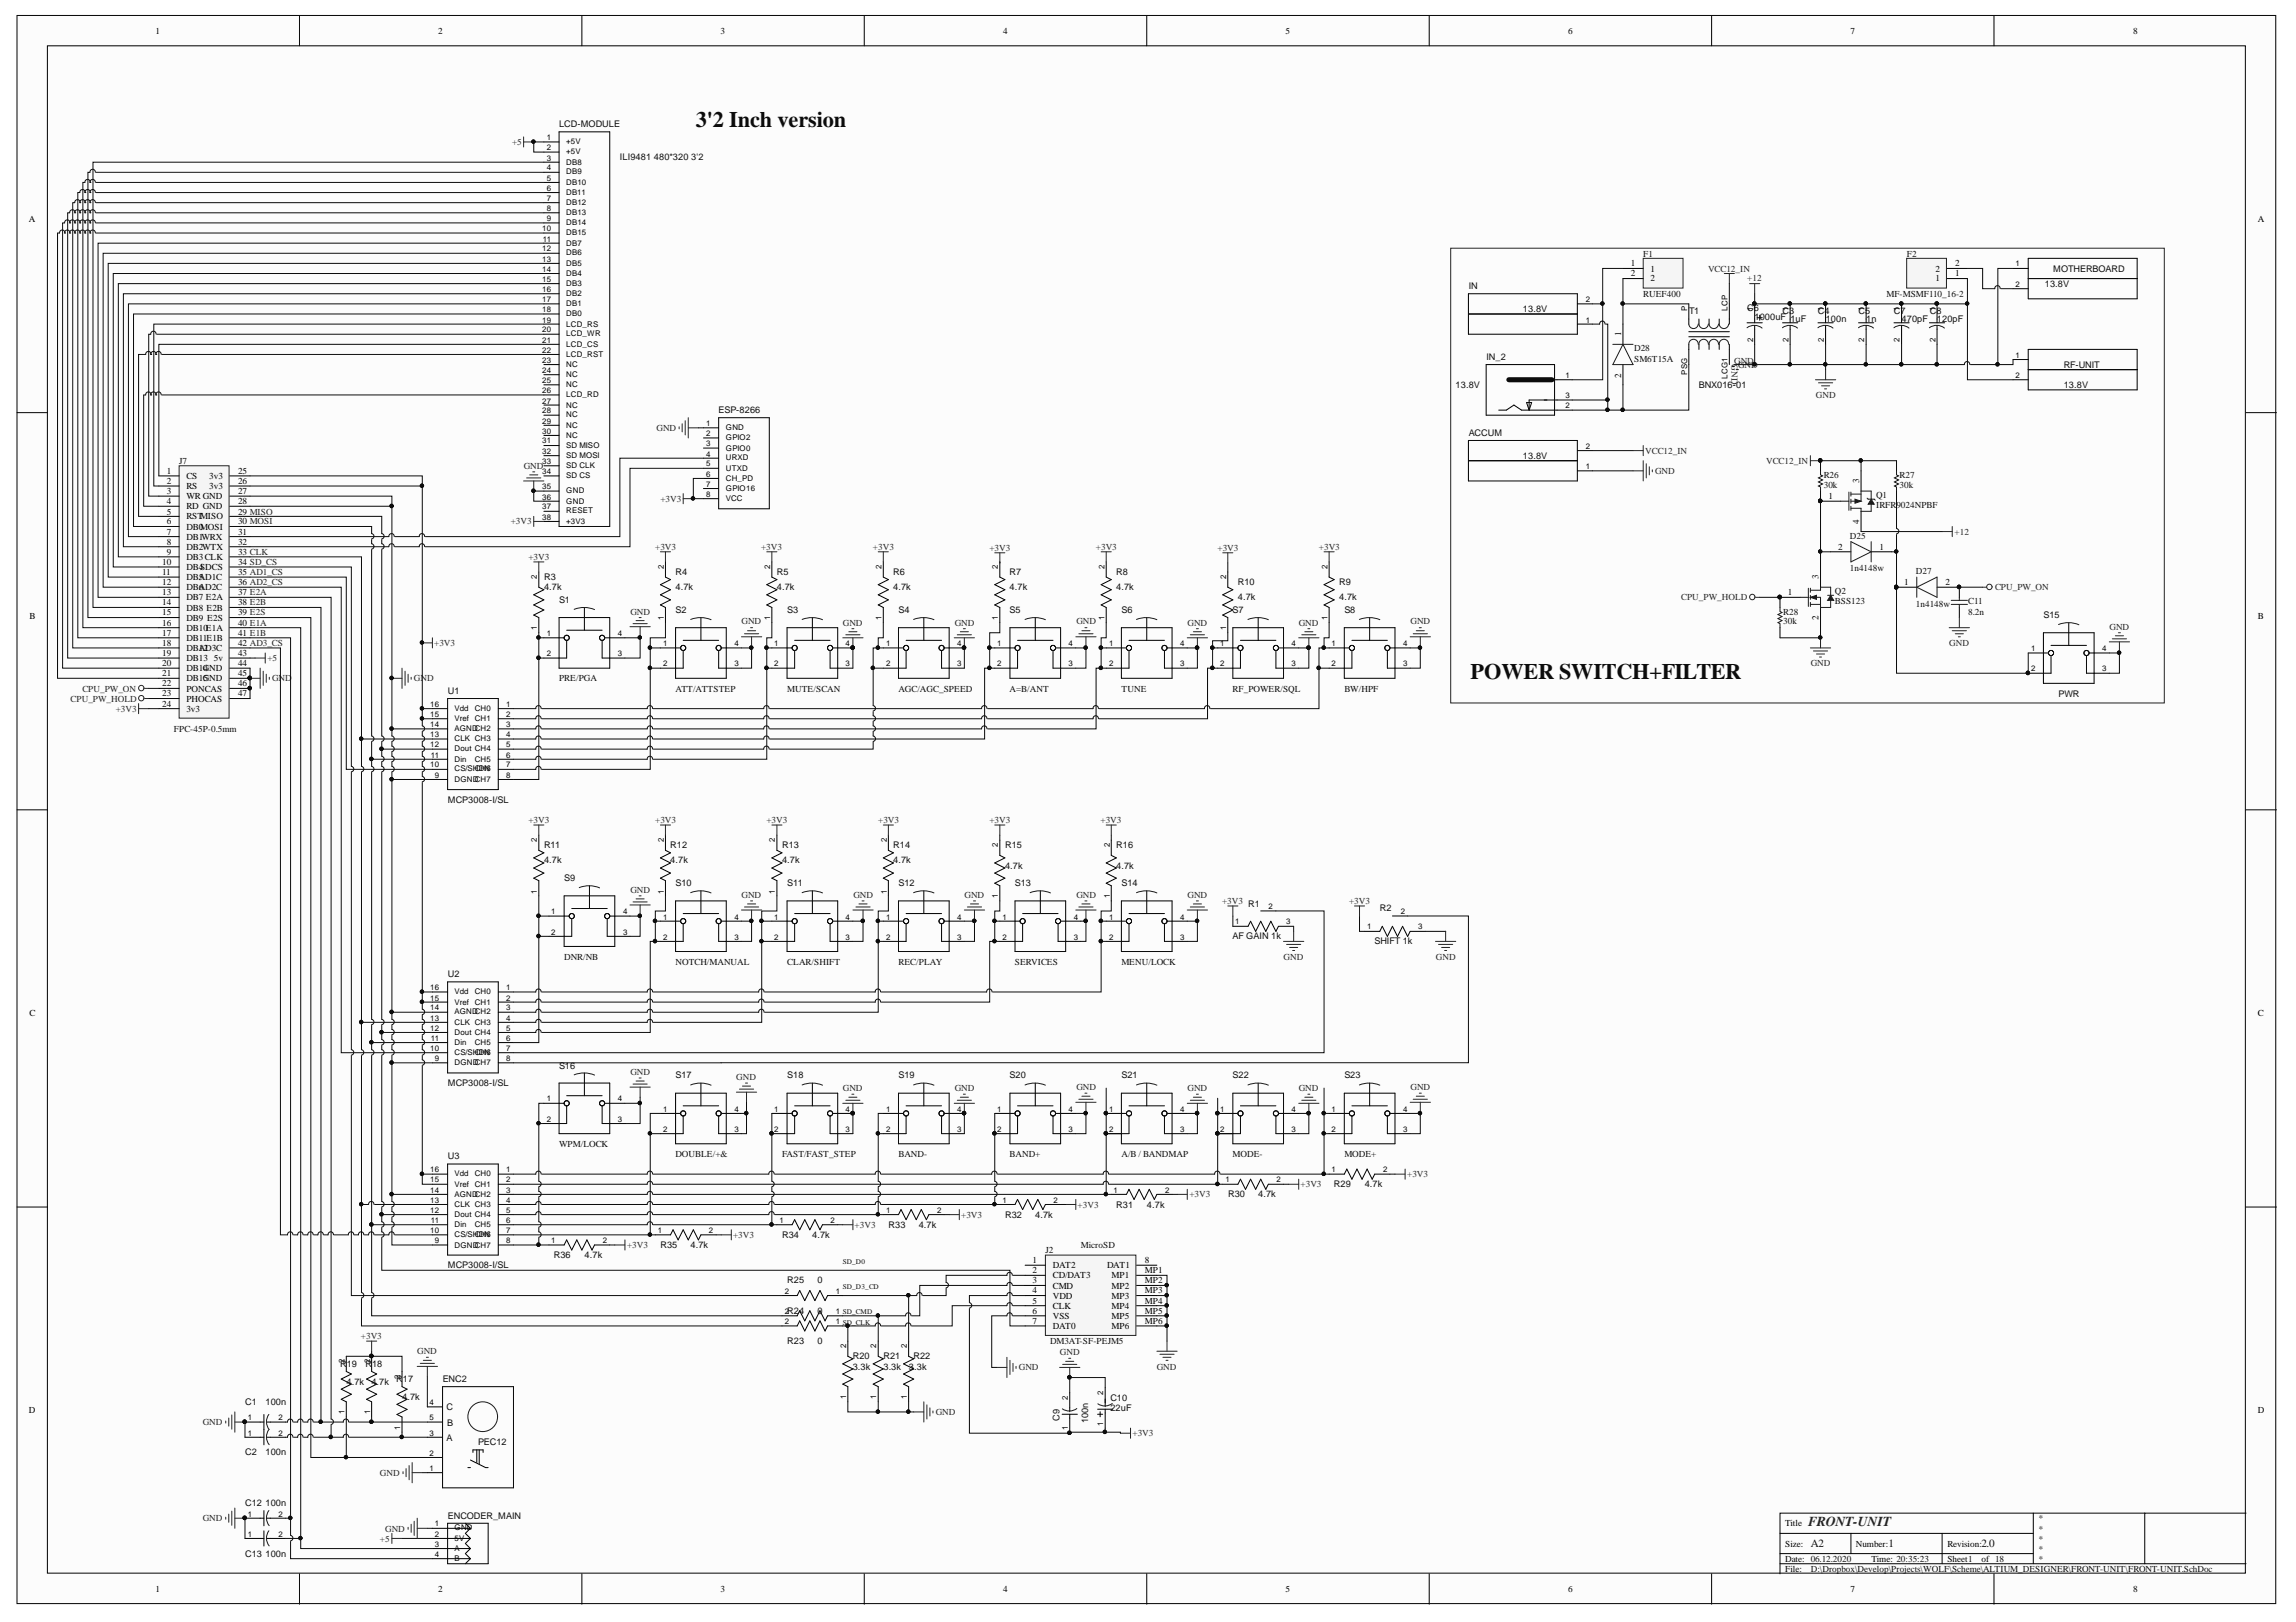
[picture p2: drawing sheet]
<svg xmlns="http://www.w3.org/2000/svg" width="297mm" height="210mm" viewBox="0 0 297 210" stroke-linecap="round" stroke-linejoin="round" font-family="sans-serif">
<defs><g id="words">
<g font-size="2.9" fill="#0e0e0e">
<text x="90" y="16.5">3'2 Inch version</text>
<text x="190.3" y="87.8">POWER SWITCH+FILTER</text>
</g>
<text font-size="1.8" fill="#262626" x="233.9" y="197.5">FRONT-UNIT</text>
<g font-size="1.4" fill="#0e0e0e">
<text x="234.3" y="200.2">A2</text>
<text x="244.3" y="200.2">1</text>
<text x="256.3" y="200.2">2.0</text>
</g>
<g font-size="1.2">
<text x="20.1" y="4.4">1</text>
<text x="56.7" y="4.4">2</text>
<text x="93.2" y="4.4">3</text>
<text x="129.8" y="4.4">4</text>
<text x="166.3" y="4.4">5</text>
<text x="202.9" y="4.4">6</text>
<text x="239.4" y="4.4">7</text>
<text x="276" y="4.4">8</text>
<text x="3.7" y="28.7">A</text>
<text x="292.1" y="28.7">A</text>
<text x="211" y="34.5">1</text>
<text x="211" y="35.8">2</text>
<text x="213.5" y="35.2">1</text>
<text x="250.4" y="35.2">2</text>
<text x="252.9" y="35.8">1</text>
<text x="252.9" y="34.5">2</text>
<text x="213.5" y="36.4">2</text>
<text x="250.4" y="36.4">1</text>
<text x="209.7" y="43.5" transform="rotate(-90 209.7 43.5)">1</text>
<text x="209.7" y="48.9" transform="rotate(-90 209.7 48.9)">2</text>
<text x="21.6" y="61.4">1</text>
<text x="21.6" y="62.6">2</text>
<text x="21.6" y="64">3</text>
<text x="21.6" y="65.3">4</text>
<text x="24.1" y="62">CS</text>
<text x="24.1" y="63.3">RS</text>
<text x="24.1" y="64.6">WR GND</text>
<text x="24.1" y="65.9">RD GND</text>
<text x="27.1" y="62">3v3</text>
<text x="27.1" y="63.3">3v3</text>
<text x="30.8" y="61.4">25</text>
<text x="30.8" y="62.6">26</text>
<text x="30.8" y="64">27</text>
<text x="30.8" y="65.3">28</text>
<text x="236.5" y="64.6">1</text>
<text x="240.5" y="62.5" transform="rotate(-90 240.5 62.5)">3</text>
<text x="21.6" y="66.6">5</text>
<text x="21.6" y="67.9">6</text>
<text x="21.6" y="69.2">7</text>
<text x="21.6" y="70.5">8</text>
<text x="21.6" y="71.8">9</text>
<text x="24.1" y="67.2">RSTMISO</text>
<text x="24.1" y="68.6">DB0MOSI</text>
<text x="24.1" y="69.8">DB1WRX</text>
<text x="24.1" y="71.2">DB2WTX</text>
<text x="30.8" y="66.6">29 MISO</text>
<text x="30.8" y="67.9">30 MOSI</text>
<text x="30.8" y="69.2">31</text>
<text x="30.8" y="70.5">32</text>
<text x="30.8" y="71.8">33 CLK</text>
<text x="237.8" y="71.2">2</text>
<text x="240.5" y="67.8" transform="rotate(-90 240.5 67.8)">4</text>
<text x="243.1" y="71.2">1</text>
<text x="21" y="73.1">10</text>
<text x="21" y="74.5">11</text>
<text x="21" y="75.7">12</text>
<text x="21" y="77">13</text>
<text x="24.1" y="72.4">DB3CLK</text>
<text x="24.1" y="73.8">DB4SDCS</text>
<text x="24.1" y="75.1">DBAD1C</text>
<text x="24.1" y="76.4">DBAD2C</text>
<text x="24.1" y="77.7">DB7 E2A</text>
<text x="25.7" y="75.1">5</text>
<text x="25.7" y="76.4">6</text>
<text x="30.8" y="73.1">34 SD_CS</text>
<text x="30.8" y="74.5">35 AD1_CS</text>
<text x="30.8" y="75.7">36 AD2_CS</text>
<text x="30.8" y="77">37 E2A</text>
<text x="231.3" y="77">1</text>
<text x="235.3" y="75" transform="rotate(-90 235.3 75)">3</text>
<text x="246.3" y="75.7">1</text>
<text x="251.7" y="75.7">2</text>
<text x="3.8" y="80.1">B</text>
<text x="21" y="78.4">14</text>
<text x="21" y="79.6">15</text>
<text x="21" y="81">16</text>
<text x="21" y="82.2">17</text>
<text x="21" y="83.6">18</text>
<text x="24.1" y="79">DB8 E2B</text>
<text x="24.1" y="80.3">DB9 E2S</text>
<text x="24.1" y="81.7">DB10E1A</text>
<text x="24.1" y="82.9">DB11E1B</text>
<text x="30.8" y="78.4">38 E2B</text>
<text x="30.8" y="79.6">39 E2S</text>
<text x="30.8" y="81">40 E1A</text>
<text x="30.8" y="82.2">41 E1B</text>
<text x="30.8" y="83.6">42 AD3_CS</text>
<text x="235.3" y="80.2" transform="rotate(-90 235.3 80.2)">2</text>
<text x="292.1" y="80.1">B</text>
<text x="21" y="84.9">19</text>
<text x="21" y="86.2">20</text>
<text x="21" y="87.5">21</text>
<text x="21" y="88.8">22</text>
<text x="24.1" y="84.3">DBAD3C</text>
<text x="24.1" y="85.5">DB13</text>
<text x="24.1" y="86.9">DB14</text>
<text x="24.1" y="88.2">DB15</text>
<text x="24.1" y="89.5">PONCAS</text>
<text x="25.7" y="84.3">12</text>
<text x="26.2" y="86.9">GND</text>
<text x="26.2" y="88.2">GND</text>
<text x="27.7" y="85.5">5v</text>
<text x="30.8" y="84.9">43</text>
<text x="30.8" y="86.2">44</text>
<text x="30.8" y="87.5">45</text>
<text x="30.8" y="88.8">46</text>
<text x="21" y="90.1">23</text>
<text x="21" y="91.5">24</text>
<text x="24.1" y="90.8">PHOCAS</text>
<text x="24.1" y="92.1">3v3</text>
<text x="30.8" y="90.1">47</text>
<text x="3.8" y="131.5">C</text>
<text x="292.1" y="131.5">C</text>
<text x="133.6" y="163.5">1</text>
<text x="133.6" y="164.7">2</text>
<text x="133.6" y="166.1">3</text>
<text x="133.6" y="167.4">4</text>
<text x="136.2" y="164.2">DAT2</text>
<text x="136.2" y="165.4">CD/DAT3</text>
<text x="136.2" y="166.8">CMD</text>
<text x="143.2" y="164.2">DAT1</text>
<text x="143.8" y="165.4">MP1</text>
<text x="143.8" y="166.8">MP2</text>
<text x="148.1" y="163.5">8</text>
<text x="148.1" y="164.7">MP1</text>
<text x="148.1" y="166.1">MP2</text>
<text x="148.1" y="167.4">MP3</text>
<text x="133.6" y="168.7">5</text>
<text x="133.6" y="170">6</text>
<text x="133.6" y="171.3">7</text>
<text x="136.2" y="168">VDD</text>
<text x="136.2" y="169.4">CLK</text>
<text x="136.2" y="170.7">VSS</text>
<text x="136.2" y="172">DAT0</text>
<text x="143.8" y="168">MP3</text>
<text x="143.8" y="169.4">MP4</text>
<text x="143.8" y="170.7">MP5</text>
<text x="143.8" y="172">MP6</text>
<text x="148.1" y="168.7">MP4</text>
<text x="148.1" y="170">MP5</text>
<text x="148.1" y="171.3">MP6</text>
<text x="3.7" y="182.9">D</text>
<text x="292.1" y="182.9">D</text>
<text x="231" y="197.5">Title</text>
<text x="231" y="200.2">Size:</text>
<text x="231" y="202.1">Date: 06.12.2020</text>
<text x="231" y="203.4">File:</text>
<text x="240.1" y="200.2">Number:</text>
<text x="242.1" y="202.1">Time: 20:35:23</text>
<text x="251.9" y="200.2">Revision:</text>
<text x="251.9" y="202.1">Sheet1</text>
<text x="256.3" y="202.1">of 18</text>
<text x="20.1" y="206">1</text>
<text x="56.7" y="206">2</text>
<text x="93.2" y="206">3</text>
<text x="129.8" y="206">4</text>
<text x="166.3" y="206">5</text>
<text x="202.9" y="206">6</text>
<text x="239.4" y="206">7</text>
<text x="276" y="206">8</text>
</g>
<g font-size="1.2" fill="#0e0e0e">
<text x="72.3" y="16.5">LCD-MODULE</text>
<text x="80.2" y="20.7">ILI9481</text>
<text x="84.6" y="20.7">480*320</text>
<text x="89.4" y="20.7">3'2</text>
<text x="212.6" y="33.2">F1</text>
<text x="246.7" y="33.2">F2</text>
<text x="265.6" y="35.2">MOTHERBOARD</text>
<text x="190" y="37.4">IN</text>
<text x="197" y="40.4">13.8V</text>
<text x="212.6" y="38.4">RUEF400</text>
<text x="218.5" y="40.7">T1</text>
<text x="226" y="40.2">C6</text>
<text x="227" y="41.4">1000uF 1uF</text>
<text x="230.6" y="40.6">C3</text>
<text x="235.2" y="40.6">C4</text>
<text x="236.2" y="41.7">100n</text>
<text x="240.4" y="40.6">C5</text>
<text x="241.4" y="41.7">1n</text>
<text x="244.1" y="38.4">MF-MSMF110_16-2</text>
<text x="245" y="40.6">C7</text>
<text x="246" y="41.7">470pF</text>
<text x="249.6" y="40.6">C8</text>
<text x="250.6" y="41.7">120pF</text>
<text x="264.5" y="37.1">13.8V</text>
<text x="192.3" y="46.6">IN_2</text>
<text x="211.4" y="45.5">D28</text>
<text x="211.4" y="46.8">SM6T15A</text>
<text x="267" y="47.6">RF-UNIT</text>
<text x="93" y="53.5">ESP-8266</text>
<text x="188.3" y="50.2">13.8V</text>
<text x="219.8" y="50.2">BNX016-01</text>
<text x="267" y="50.2">13.8V</text>
<text x="190" y="56.4">ACCUM</text>
<text x="197" y="59.3">13.8V</text>
<text x="23.2" y="60">J7</text>
<text x="235.9" y="61.9">R26</text>
<text x="235.9" y="63.1">30k</text>
<text x="242.7" y="64.5">Q1</text>
<text x="242.7" y="65.8">IRFR9024NPBF</text>
<text x="245.8" y="61.9">R27</text>
<text x="245.8" y="63.1">30k</text>
<text x="239.3" y="69.7">D25</text>
<text x="70.4" y="76.4">4.7k</text>
<text x="70.4" y="75.1">R3</text>
<text x="87.4" y="76.4">4.7k</text>
<text x="87.4" y="74.5">R4</text>
<text x="100.5" y="76.4">4.7k</text>
<text x="100.5" y="74.5">R5</text>
<text x="115.6" y="76.4">4.7k</text>
<text x="115.6" y="74.5">R6</text>
<text x="130.6" y="76.4">4.7k</text>
<text x="130.6" y="74.5">R7</text>
<text x="144.4" y="76.4">4.7k</text>
<text x="144.4" y="74.5">R8</text>
<text x="160.1" y="77.7">4.7k</text>
<text x="160.1" y="75.7">R10</text>
<text x="173.3" y="77.7">4.7k</text>
<text x="173.3" y="75.7">R9</text>
<text x="237.4" y="76.9">Q2</text>
<text x="239.3" y="73.9">1n4148w</text>
<text x="247.9" y="74.3">D27</text>
<text x="72.3" y="78">S1</text>
<text x="87.4" y="79.3">S2</text>
<text x="101.9" y="79.3">S3</text>
<text x="116.2" y="79.3">S4</text>
<text x="130.6" y="79.3">S5</text>
<text x="145.1" y="79.3">S6</text>
<text x="159.5" y="79.3">S7</text>
<text x="173.9" y="79.3">S8</text>
<text x="230.7" y="79.5">R28</text>
<text x="230.7" y="80.8">30k</text>
<text x="237.4" y="78.2">BSS123</text>
<text x="247.9" y="78.5">1n4148w</text>
<text x="254.6" y="78.2">C11</text>
<text x="254.6" y="79.5">8.2n</text>
<text x="264.4" y="80">S15</text>
<text x="57.9" y="89.8">U1</text>
<text x="72.3" y="88.2">PRE/PGA</text>
<text x="87.4" y="89.5">ATT/ATTSTEP</text>
<text x="101.9" y="89.5">MUTE/SCAN</text>
<text x="116.2" y="89.5">AGC/AGC_SPEED</text>
<text x="130.6" y="89.5">A=B/ANT</text>
<text x="145.1" y="89.5">TUNE</text>
<text x="159.5" y="89.5">RF_POWER/SQL</text>
<text x="173.9" y="89.5">BW/HPF</text>
<text x="22.5" y="94.8">FPC-45P-0.5mm</text>
<text x="266.3" y="90.2">PWR</text>
<text x="57.9" y="103.9">MCP3008-I/SL</text>
<text x="70.4" y="111.7">4.7k</text>
<text x="70.4" y="109.8">R11</text>
<text x="86.7" y="111.7">4.7k</text>
<text x="86.7" y="109.8">R12</text>
<text x="101.2" y="111.7">4.7k</text>
<text x="101.2" y="109.8">R13</text>
<text x="115.6" y="111.7">4.7k</text>
<text x="115.6" y="109.8">R14</text>
<text x="130" y="112.4">4.7k</text>
<text x="130" y="109.8">R15</text>
<text x="144.4" y="112.4">4.7k</text>
<text x="144.4" y="109.8">R16</text>
<text x="73" y="114">S9</text>
<text x="87.4" y="114.7">S10</text>
<text x="101.9" y="114.7">S11</text>
<text x="116.2" y="114.7">S12</text>
<text x="131.3" y="114.7">S13</text>
<text x="145.1" y="114.7">S14</text>
<text x="161.5" y="117.3">R1</text>
<text x="178.5" y="117.9">R2</text>
<text x="73" y="124.2">DNR/NB</text>
<text x="87.4" y="124.8">NOTCH/MANUAL</text>
<text x="101.9" y="124.8">CLAR/SHIFT</text>
<text x="116.2" y="124.8">REC/PLAY</text>
<text x="131.3" y="124.8">SERVICES</text>
<text x="145.1" y="124.8">MENU/LOCK</text>
<text x="159.5" y="121.6">AF GAIN 1k</text>
<text x="177.8" y="122.2">SHIFT 1k</text>
<text x="57.9" y="126.5">U2</text>
<text x="57.9" y="140.6">MCP3008-I/SL</text>
<text x="72.3" y="138.3">S16</text>
<text x="87.4" y="139.6">S17</text>
<text x="101.9" y="139.6">S18</text>
<text x="116.2" y="139.6">S19</text>
<text x="130.6" y="139.6">S20</text>
<text x="145.1" y="139.6">S21</text>
<text x="159.5" y="139.6">S22</text>
<text x="173.9" y="139.6">S23</text>
<text x="72.3" y="148.4">WPM/LOCK</text>
<text x="87.4" y="149.7">DOUBLE/+&amp;</text>
<text x="101.2" y="149.7">FAST/FAST_STEP</text>
<text x="116.2" y="149.7">BAND-</text>
<text x="130.6" y="149.7">BAND+</text>
<text x="145.1" y="149.7">A/B / BANDMAP</text>
<text x="159.5" y="149.7">MODE-</text>
<text x="173.9" y="149.7">MODE+</text>
<text x="57.9" y="150">U3</text>
<text x="158.9" y="154.9">R30</text>
<text x="162.8" y="154.9">4.7k</text>
<text x="172.6" y="153.7">R29</text>
<text x="176.6" y="153.7">4.7k</text>
<text x="85.4" y="161.5">R35</text>
<text x="89.3" y="161.5">4.7k</text>
<text x="101.2" y="160.2">R34</text>
<text x="105.1" y="160.2">4.7k</text>
<text x="115" y="158.9">R33</text>
<text x="118.9" y="158.9">4.7k</text>
<text x="130" y="157.6">R32</text>
<text x="133.9" y="157.6">4.7k</text>
<text x="139.8" y="161.5">MicroSD</text>
<text x="144.4" y="156.3">R31</text>
<text x="148.4" y="156.3">4.7k</text>
<text x="57.9" y="164.2">MCP3008-I/SL</text>
<text x="71.7" y="162.8">R36</text>
<text x="75.6" y="162.8">4.7k</text>
<text x="101.9" y="166.1">R25</text>
<text x="105.7" y="166.1">0</text>
<text x="135.3" y="162.1">J2</text>
<text x="101.9" y="174">R23</text>
<text x="101.9" y="170.1">R24</text>
<text x="105.7" y="174">0</text>
<text x="105.7" y="170.1">0</text>
<text x="135.9" y="174">DM3AT-SF-PEJM5</text>
<text x="44" y="176.9">R19</text>
<text x="44.8" y="179.2">4.7k</text>
<text x="47.3" y="176.9">R18</text>
<text x="48.1" y="179.2">4.7k</text>
<text x="51.3" y="178.9">R17</text>
<text x="57.3" y="178.9">ENC2</text>
<text x="110.3" y="177.3">3.3k</text>
<text x="110.3" y="175.9">R20</text>
<text x="114.3" y="177.3">3.3k</text>
<text x="114.3" y="175.9">R21</text>
<text x="117.6" y="177.3">3.3k</text>
<text x="118.2" y="175.9">R22</text>
<text x="31.7" y="181.8">C1</text>
<text x="34.3" y="181.8">100n</text>
<text x="52" y="181.1">4.7k</text>
<text x="57.8" y="182.5">C</text>
<text x="57.9" y="184.5">B</text>
<text x="137" y="183.8" transform="rotate(-90 137 183.8)">C9</text>
<text x="140.8" y="184.2" transform="rotate(-90 140.8 184.2)">100n</text>
<text x="143.6" y="182.6">22uF</text>
<text x="143.6" y="181.3">C10</text>
<text x="31.7" y="188.3">C2</text>
<text x="34.3" y="188.3">100n</text>
<text x="57.8" y="186.5">A</text>
<text x="61.8" y="187.1">PEC12</text>
<text x="31.7" y="194.9">C12</text>
<text x="34.3" y="194.9">100n</text>
<text x="57.9" y="196.5">ENCODER_MAIN</text>
<text x="263.7" y="196.9">*</text>
<text x="31.7" y="201.4">C13</text>
<text x="34.3" y="201.4">100n</text>
<text x="234.3" y="203.4">D:\Dropbox\Develop\Projects\WOLF\Scheme\ALTIUM_DESIGNER\FRONT-UNIT\FRONT-UNIT.SchDoc</text>
<text x="263.7" y="198.2">*</text>
<text x="263.7" y="199.5">*</text>
<text x="263.7" y="200.8">*</text>
<text x="263.7" y="202.1">*</text>
</g>
<g font-size="1.2" fill="#262626">
<text x="66.2" y="18.8">+5</text>
<text x="221" y="35.2">VCC12_IN</text>
<text x="226" y="36.4">+12</text>
<text x="224" y="47.2" transform="rotate(90 224 47.2)">GND</text>
<text x="224.9" y="47.6">GND</text>
<text x="234.9" y="51.5">GND</text>
<text x="84.9" y="55.8">GND</text>
<text x="212.8" y="58.7">VCC12_IN</text>
<text x="67.8" y="60.7">GND</text>
<text x="85.4" y="64.9">+3V3</text>
<text x="214.1" y="61.4">GND</text>
<text x="228.5" y="60">VCC12_IN</text>
<text x="66.1" y="67.9">+3V3</text>
<text x="84.8" y="71.2">+3V3</text>
<text x="98.5" y="71.2">+3V3</text>
<text x="112.9" y="71.2">+3V3</text>
<text x="128" y="71.3">+3V3</text>
<text x="141.8" y="71.2">+3V3</text>
<text x="157.5" y="71.3">+3V3</text>
<text x="170.6" y="71.2">+3V3</text>
<text x="252.9" y="69.2">+12</text>
<text x="68.4" y="72.4">+3V3</text>
<text x="217.5" y="77.7">CPU_PW_HOLD</text>
<text x="258.1" y="76.4">CPU_PW_ON</text>
<text x="56.2" y="83.6">+3V3</text>
<text x="81.6" y="79.5">GND</text>
<text x="95.9" y="80.8">GND</text>
<text x="109" y="81">GND</text>
<text x="123.5" y="81">GND</text>
<text x="139.2" y="80.8">GND</text>
<text x="153.6" y="81">GND</text>
<text x="168" y="81">GND</text>
<text x="182.5" y="80.8">GND</text>
<text x="252.2" y="83.6">GND</text>
<text x="272.9" y="81.5">GND</text>
<text x="10.7" y="89.5">CPU_PW_ON</text>
<text x="34.6" y="85.5">+5</text>
<text x="35.2" y="88.2">GND</text>
<text x="53.6" y="88.2">GND</text>
<text x="234.3" y="86.2">GND</text>
<text x="9.1" y="90.8">CPU_PW_HOLD</text>
<text x="15" y="92.1">+3V3</text>
<text x="68.4" y="106.5">+3V3</text>
<text x="84.8" y="106.5">+3V3</text>
<text x="99.1" y="106.5">+3V3</text>
<text x="113.6" y="106.5">+3V3</text>
<text x="128" y="106.5">+3V3</text>
<text x="142.4" y="106.5">+3V3</text>
<text x="81.6" y="115.5">GND</text>
<text x="95.9" y="116.2">GND</text>
<text x="110.4" y="116.2">GND</text>
<text x="124.8" y="116.2">GND</text>
<text x="139.2" y="116.2">GND</text>
<text x="153.6" y="116.2">GND</text>
<text x="158.1" y="117">+3V3</text>
<text x="174.5" y="117">+3V3</text>
<text x="166.1" y="124.2">GND</text>
<text x="185.8" y="124.2">GND</text>
<text x="81.6" y="139.1">GND</text>
<text x="95.3" y="139.8">GND</text>
<text x="109" y="141.2">GND</text>
<text x="123.5" y="141.2">GND</text>
<text x="139.2" y="141.1">GND</text>
<text x="153.6" y="141.2">GND</text>
<text x="168" y="141.2">GND</text>
<text x="182.5" y="141.1">GND</text>
<text x="153.9" y="154.9">+3V3</text>
<text x="168.3" y="153.7">+3V3</text>
<text x="182.1" y="152.3">+3V3</text>
<text x="81.1" y="161.5">+3V3</text>
<text x="94.8" y="160.2">+3V3</text>
<text x="110.6" y="158.9">+3V3</text>
<text x="124.4" y="157.6">+3V3</text>
<text x="139.4" y="156.3">+3V3</text>
<text x="46.7" y="173.3">+3V3</text>
<text x="54" y="175.2">GND</text>
<text x="131.8" y="177.3">GND</text>
<text x="137.1" y="175.4">GND</text>
<text x="149.7" y="177.3">GND</text>
<text x="26.2" y="184.4">GND</text>
<text x="121.1" y="183.1">GND</text>
<text x="146.5" y="185.9">+3V3</text>
<text x="49.2" y="190.9">GND</text>
<text x="26.2" y="196.9">GND</text>
<text x="49.2" y="199.5">+5</text>
<text x="49.8" y="198.2">GND</text>
</g>
<g font-size="1">
<text x="70.7" y="23.4">5</text>
<text x="70.7" y="22.1">4</text>
<text x="70.7" y="20.8">3</text>
<text x="70.7" y="19.4">2</text>
<text x="70.7" y="18.2">1</text>
<text x="73.3" y="23.9">DB10</text>
<text x="73.3" y="22.6">DB9</text>
<text x="73.3" y="21.3">DB8</text>
<text x="73.3" y="19.9">+5V</text>
<text x="73.3" y="18.7">+5V</text>
<text x="70.1" y="29.9">10</text>
<text x="70.7" y="28.7">9</text>
<text x="70.7" y="27.3">8</text>
<text x="70.7" y="26">7</text>
<text x="70.7" y="24.7">6</text>
<text x="73.3" y="29.2">DB14</text>
<text x="73.3" y="27.8">DB13</text>
<text x="73.3" y="26.5">DB12</text>
<text x="73.3" y="25.2">DB11</text>
<text x="70.1" y="35.2">14</text>
<text x="70.1" y="33.9">13</text>
<text x="70.1" y="32.5">12</text>
<text x="70.2" y="31.3">11</text>
<text x="73.3" y="35.7">DB4</text>
<text x="73.3" y="34.4">DB5</text>
<text x="73.3" y="33">DB6</text>
<text x="73.3" y="31.8">DB7</text>
<text x="73.3" y="30.4">DB15</text>
<text x="260.7" y="34.5">1</text>
<text x="70.1" y="41.8">19</text>
<text x="70.1" y="40.4">18</text>
<text x="70.1" y="39.1">17</text>
<text x="70.1" y="37.8">16</text>
<text x="70.1" y="36.5">15</text>
<text x="73.3" y="40.9">DB0</text>
<text x="73.3" y="39.6">DB1</text>
<text x="73.3" y="38.3">DB2</text>
<text x="73.3" y="37">DB3</text>
<text x="205.2" y="41.8">1</text>
<text x="205.2" y="39.1">2</text>
<text x="218.3" y="40.2" transform="rotate(-90 218.3 40.2)">P</text>
<text x="223.5" y="40.2" transform="rotate(-90 223.5 40.2)">LCP</text>
<text x="226.8" y="40.2" transform="rotate(-90 226.8 40.2)">1</text>
<text x="231.4" y="40.2" transform="rotate(-90 231.4 40.2)">1</text>
<text x="235.9" y="40.2" transform="rotate(-90 235.9 40.2)">1</text>
<text x="241.2" y="40.2" transform="rotate(-90 241.2 40.2)">1</text>
<text x="245.8" y="40.2" transform="rotate(-90 245.8 40.2)">1</text>
<text x="250.4" y="40.2" transform="rotate(-90 250.4 40.2)">1</text>
<text x="260.7" y="37.1">2</text>
<text x="70.1" y="47">23</text>
<text x="70.1" y="45.6">22</text>
<text x="70.1" y="44.4">21</text>
<text x="70.1" y="43">20</text>
<text x="73.3" y="47.5">NC</text>
<text x="73.3" y="46.1">LCD_RST</text>
<text x="73.3" y="44.9">LCD_CS</text>
<text x="73.3" y="43.5">LCD_WR</text>
<text x="73.3" y="42.3">LCD_RS</text>
<text x="226.8" y="44.2" transform="rotate(-90 226.8 44.2)">2</text>
<text x="231.4" y="44.2" transform="rotate(-90 231.4 44.2)">2</text>
<text x="235.9" y="44.2" transform="rotate(-90 235.9 44.2)">2</text>
<text x="241.2" y="44.2" transform="rotate(-90 241.2 44.2)">2</text>
<text x="245.8" y="44.2" transform="rotate(-90 245.8 44.2)">2</text>
<text x="250.4" y="44.2" transform="rotate(-90 250.4 44.2)">2</text>
<text x="260.7" y="46.3">1</text>
<text x="70.1" y="53.5">28</text>
<text x="70.1" y="52.2">27</text>
<text x="70.1" y="50.9">26</text>
<text x="70.1" y="49.6">25</text>
<text x="70.1" y="48.3">24</text>
<text x="73.3" y="52.7">NC</text>
<text x="73.3" y="51.4">LCD_RD</text>
<text x="73.3" y="50.1">NC</text>
<text x="73.3" y="48.8">NC</text>
<text x="202.5" y="51.6">3</text>
<text x="202.5" y="52.8">2</text>
<text x="202.5" y="48.9">1</text>
<text x="218.3" y="48.5" transform="rotate(-90 218.3 48.5)">PSG</text>
<text x="223.5" y="49" transform="rotate(-90 223.5 49)">LCG1</text>
<text x="260.7" y="48.9">2</text>
<text x="70.1" y="58.7">32</text>
<text x="70.1" y="57.4">31</text>
<text x="70.1" y="56.1">30</text>
<text x="70.1" y="54.9">29</text>
<text x="73.3" y="59.3">SD MOSI</text>
<text x="73.3" y="58">SD MISO</text>
<text x="73.3" y="56.6">NC</text>
<text x="73.3" y="55.4">NC</text>
<text x="73.3" y="54">NC</text>
<text x="91.4" y="59.1">4</text>
<text x="91.4" y="57.7">3</text>
<text x="91.4" y="56.5">2</text>
<text x="91.4" y="55.1">1</text>
<text x="93.9" y="59.6">URXD</text>
<text x="93.9" y="58.3">GPIO0</text>
<text x="93.9" y="57">GPIO2</text>
<text x="93.9" y="55.7">GND</text>
<text x="205.2" y="58.1">2</text>
<text x="70.1" y="61.4">34</text>
<text x="70.1" y="60">33</text>
<text x="70.1" y="63.3">35</text>
<text x="70.1" y="64.7">36</text>
<text x="70.1" y="65.9">37</text>
<text x="73.3" y="61.9">SD CS</text>
<text x="73.3" y="60.6">SD CLK</text>
<text x="73.3" y="63.8">GND</text>
<text x="73.3" y="65.2">GND</text>
<text x="91.4" y="64.3">8</text>
<text x="91.4" y="63">7</text>
<text x="91.4" y="61.7">6</text>
<text x="91.4" y="60.4">5</text>
<text x="93.9" y="64.8">VCC</text>
<text x="93.9" y="63.6">GPIO16</text>
<text x="93.9" y="62.2">CH_PD</text>
<text x="93.9" y="60.9">UTXD</text>
<text x="205.2" y="60.7">1</text>
<text x="70.1" y="67.3">38</text>
<text x="73.3" y="66.4">RESET</text>
<text x="73.3" y="67.8">+3V3</text>
<text x="69.5" y="75" transform="rotate(-90 69.5 75)">2</text>
<text x="85.9" y="73.6" transform="rotate(-90 85.9 73.6)">2</text>
<text x="99.7" y="73.6" transform="rotate(-90 99.7 73.6)">2</text>
<text x="114" y="73.6" transform="rotate(-90 114 73.6)">2</text>
<text x="129.1" y="73.6" transform="rotate(-90 129.1 73.6)">2</text>
<text x="142.9" y="73.6" transform="rotate(-90 142.9 73.6)">2</text>
<text x="158.6" y="75" transform="rotate(-90 158.6 75)">2</text>
<text x="171.7" y="73.6" transform="rotate(-90 171.7 73.6)">2</text>
<text x="69.5" y="81.6" transform="rotate(-90 69.5 81.6)">1</text>
<text x="70.7" y="82.3">1</text>
<text x="79.9" y="82.3">4</text>
<text x="85.8" y="83.6">1</text>
<text x="85.9" y="80.2" transform="rotate(-90 85.9 80.2)">1</text>
<text x="95" y="83.6">4</text>
<text x="99.7" y="80.2" transform="rotate(-90 99.7 80.2)">1</text>
<text x="100.2" y="83.6">1</text>
<text x="109.4" y="83.6">4</text>
<text x="114" y="80.2" transform="rotate(-90 114 80.2)">1</text>
<text x="114.6" y="83.6">1</text>
<text x="123.9" y="83.6">4</text>
<text x="129" y="83.6">1</text>
<text x="129.1" y="80.2" transform="rotate(-90 129.1 80.2)">1</text>
<text x="138.2" y="83.6">4</text>
<text x="142.9" y="80.2" transform="rotate(-90 142.9 80.2)">1</text>
<text x="143.5" y="83.6">1</text>
<text x="152.7" y="83.6">4</text>
<text x="157.9" y="83.6">1</text>
<text x="158.6" y="81.6" transform="rotate(-90 158.6 81.6)">1</text>
<text x="167.1" y="83.6">4</text>
<text x="171.7" y="80.2" transform="rotate(-90 171.7 80.2)">1</text>
<text x="172.2" y="83.6">1</text>
<text x="181.5" y="83.6">4</text>
<text x="70.7" y="84.9">2</text>
<text x="79.9" y="84.9">3</text>
<text x="85.8" y="86.2">2</text>
<text x="95" y="86.2">3</text>
<text x="100.2" y="86.2">2</text>
<text x="109.4" y="86.2">3</text>
<text x="114.6" y="86.2">2</text>
<text x="123.9" y="86.2">3</text>
<text x="129" y="86.2">2</text>
<text x="138.2" y="86.2">3</text>
<text x="143.5" y="86.2">2</text>
<text x="152.7" y="86.2">3</text>
<text x="157.9" y="86.2">2</text>
<text x="167.1" y="86.2">3</text>
<text x="172.2" y="86.2">2</text>
<text x="181.5" y="86.2">3</text>
<text x="262.8" y="84.3">1</text>
<text x="262.8" y="86.9">2</text>
<text x="272" y="86.9">3</text>
<text x="272" y="84.3">4</text>
<text x="55.7" y="91.5">16</text>
<text x="55.7" y="92.8">15</text>
<text x="55.7" y="94.1">14</text>
<text x="55.7" y="95.4">13</text>
<text x="58.8" y="92">Vdd</text>
<text x="58.8" y="93.3">Vref</text>
<text x="58.8" y="94.6">AGNDCH2</text>
<text x="58.8" y="95.9">CLK CH3</text>
<text x="61.4" y="93.3">CH1</text>
<text x="61.4" y="92">CH0</text>
<text x="65.5" y="95.4">4</text>
<text x="65.5" y="94.1">3</text>
<text x="65.5" y="92.8">2</text>
<text x="65.5" y="91.5">1</text>
<text x="55.7" y="96.7">12</text>
<text x="55.7" y="99.3">10</text>
<text x="55.8" y="98.1">11</text>
<text x="56.3" y="100.7">9</text>
<text x="58.8" y="97.2">Dout CH4</text>
<text x="58.8" y="98.6">Din</text>
<text x="58.8" y="99.8">CS/SHDN</text>
<text x="58.8" y="101.2">DGND</text>
<text x="61.4" y="101.2">CH7</text>
<text x="61.4" y="99.8">CH6</text>
<text x="61.4" y="98.6">CH5</text>
<text x="65.5" y="100.7">8</text>
<text x="65.5" y="99.3">7</text>
<text x="65.5" y="98.1">6</text>
<text x="65.5" y="96.7">5</text>
<text x="69.5" y="109" transform="rotate(-90 69.5 109)">2</text>
<text x="85.9" y="109" transform="rotate(-90 85.9 109)">2</text>
<text x="100.2" y="109" transform="rotate(-90 100.2 109)">2</text>
<text x="114.7" y="109" transform="rotate(-90 114.7 109)">2</text>
<text x="129.1" y="109.6" transform="rotate(-90 129.1 109.6)">2</text>
<text x="143.6" y="109.6" transform="rotate(-90 143.6 109.6)">2</text>
<text x="69.5" y="115.6" transform="rotate(-90 69.5 115.6)">1</text>
<text x="71.3" y="118.3">1</text>
<text x="80.6" y="118.3">4</text>
<text x="85.8" y="119">1</text>
<text x="85.9" y="115.6" transform="rotate(-90 85.9 115.6)">1</text>
<text x="95" y="119">4</text>
<text x="100.2" y="119">1</text>
<text x="100.2" y="115.6" transform="rotate(-90 100.2 115.6)">1</text>
<text x="109.4" y="119">4</text>
<text x="114.6" y="119">1</text>
<text x="114.7" y="115.6" transform="rotate(-90 114.7 115.6)">1</text>
<text x="123.9" y="119">4</text>
<text x="129.1" y="116.2" transform="rotate(-90 129.1 116.2)">1</text>
<text x="129.7" y="119">1</text>
<text x="138.9" y="119">4</text>
<text x="143.5" y="119">1</text>
<text x="143.6" y="116.2" transform="rotate(-90 143.6 116.2)">1</text>
<text x="152.7" y="119">4</text>
<text x="159.8" y="119.6">1</text>
<text x="164.1" y="117.7">2</text>
<text x="166.4" y="119.6">3</text>
<text x="181.2" y="118.3">2</text>
<text x="71.3" y="121">2</text>
<text x="80.6" y="121">3</text>
<text x="85.8" y="121.6">2</text>
<text x="95" y="121.6">3</text>
<text x="100.2" y="121.6">2</text>
<text x="109.4" y="121.6">3</text>
<text x="114.6" y="121.6">2</text>
<text x="123.9" y="121.6">3</text>
<text x="129.7" y="121.6">2</text>
<text x="138.9" y="121.6">3</text>
<text x="143.5" y="121.6">2</text>
<text x="152.7" y="121.6">3</text>
<text x="176.9" y="120.3">1</text>
<text x="183.5" y="120.3">3</text>
<text x="55.7" y="128.1">16</text>
<text x="55.7" y="129.5">15</text>
<text x="55.7" y="130.8">14</text>
<text x="58.8" y="128.7">Vdd</text>
<text x="58.8" y="130">Vref</text>
<text x="58.8" y="131.3">AGNDCH2</text>
<text x="61.4" y="130">CH1</text>
<text x="61.4" y="128.7">CH0</text>
<text x="65.5" y="130.8">3</text>
<text x="65.5" y="129.5">2</text>
<text x="65.5" y="128.1">1</text>
<text x="55.7" y="132.1">13</text>
<text x="55.7" y="133.4">12</text>
<text x="55.7" y="136">10</text>
<text x="55.8" y="134.7">11</text>
<text x="56.3" y="137.4">9</text>
<text x="58.8" y="132.6">CLK CH3</text>
<text x="58.8" y="133.9">Dout CH4</text>
<text x="58.8" y="135.2">Din</text>
<text x="58.8" y="136.5">CS/SHDN</text>
<text x="58.8" y="137.9">DGND</text>
<text x="61.4" y="137.9">CH7</text>
<text x="61.4" y="136.5">CH6</text>
<text x="61.4" y="135.2">CH5</text>
<text x="65.5" y="137.4">8</text>
<text x="65.5" y="136">7</text>
<text x="65.5" y="134.7">6</text>
<text x="65.5" y="133.4">5</text>
<text x="65.5" y="132.1">4</text>
<text x="70.7" y="142.5">1</text>
<text x="79.9" y="142.5">4</text>
<text x="85.8" y="143.9">1</text>
<text x="95" y="143.9">4</text>
<text x="100.2" y="143.9">1</text>
<text x="109.4" y="143.9">4</text>
<text x="114.6" y="143.9">1</text>
<text x="123.9" y="143.9">4</text>
<text x="129" y="143.9">1</text>
<text x="138.2" y="143.9">4</text>
<text x="143.5" y="143.9">1</text>
<text x="152.7" y="143.9">4</text>
<text x="157.9" y="143.9">1</text>
<text x="167.1" y="143.9">4</text>
<text x="172.2" y="143.9">1</text>
<text x="181.5" y="143.9">4</text>
<text x="70.7" y="145.1">2</text>
<text x="79.9" y="145.1">3</text>
<text x="85.8" y="146.5">2</text>
<text x="95" y="146.5">3</text>
<text x="100.2" y="146.5">2</text>
<text x="109.4" y="146.5">3</text>
<text x="114.6" y="146.5">2</text>
<text x="123.9" y="146.5">3</text>
<text x="129" y="146.5">2</text>
<text x="138.2" y="146.5">3</text>
<text x="143.5" y="146.5">2</text>
<text x="152.7" y="146.5">3</text>
<text x="157.9" y="146.5">2</text>
<text x="167.1" y="146.5">3</text>
<text x="172.2" y="146.5">2</text>
<text x="181.5" y="146.5">3</text>
<text x="55.7" y="151.7">16</text>
<text x="55.7" y="153">15</text>
<text x="55.7" y="154.3">14</text>
<text x="55.7" y="155.6">13</text>
<text x="58.8" y="152.2">Vdd</text>
<text x="58.8" y="153.6">Vref</text>
<text x="58.8" y="154.9">AGNDCH2</text>
<text x="61.4" y="153.6">CH1</text>
<text x="61.4" y="152.2">CH0</text>
<text x="65.5" y="155.6">4</text>
<text x="65.5" y="154.3">3</text>
<text x="65.5" y="153">2</text>
<text x="65.5" y="151.7">1</text>
<text x="129.7" y="155.6">1</text>
<text x="136.3" y="155.6">2</text>
<text x="144.1" y="154.3">1</text>
<text x="150.8" y="154.3">2</text>
<text x="158.5" y="153">1</text>
<text x="165.1" y="153">2</text>
<text x="172.2" y="151.7">1</text>
<text x="178.9" y="151.7">2</text>
<text x="55.7" y="157">12</text>
<text x="55.7" y="159.6">10</text>
<text x="55.8" y="158.2">11</text>
<text x="56.3" y="160.9">9</text>
<text x="58.8" y="156.2">CLK CH3</text>
<text x="58.8" y="157.5">Dout CH4</text>
<text x="58.8" y="158.8">Din</text>
<text x="58.8" y="160.1">CS/SHDN</text>
<text x="58.8" y="161.4">DGND</text>
<text x="61.4" y="161.4">CH7</text>
<text x="61.4" y="160.1">CH6</text>
<text x="61.4" y="158.8">CH5</text>
<text x="65.5" y="160.9">8</text>
<text x="65.5" y="159.6">7</text>
<text x="65.5" y="158.2">6</text>
<text x="65.5" y="157">5</text>
<text x="71.3" y="160.9">1</text>
<text x="78" y="160.9">2</text>
<text x="85.1" y="159.6">1</text>
<text x="91.7" y="159.6">2</text>
<text x="100.8" y="158.2">1</text>
<text x="107.4" y="158.2">2</text>
<text x="114.6" y="157">1</text>
<text x="121.2" y="157">2</text>
<text x="101.5" y="167.4">2</text>
<text x="108.1" y="167.4">1</text>
<text x="101.5" y="171.3">2</text>
<text x="101.5" y="170.1">2</text>
<text x="108.1" y="171.3">1 SD_CLK</text>
<text x="108.1" y="170.1">1 SD_CMD</text>
<text x="44.6" y="176.4" transform="rotate(-90 44.6 176.4)">2</text>
<text x="47.9" y="176.4" transform="rotate(-90 47.9 176.4)">2</text>
<text x="51.8" y="178.4" transform="rotate(-90 51.8 178.4)">2</text>
<text x="109.5" y="174.5" transform="rotate(-90 109.5 174.5)">2</text>
<text x="113.4" y="174.5" transform="rotate(-90 113.4 174.5)">2</text>
<text x="117.3" y="174.5" transform="rotate(-90 117.3 174.5)">2</text>
<text x="32.1" y="183.8">1</text>
<text x="32.1" y="185.8">1</text>
<text x="36" y="183.8">2</text>
<text x="36" y="185.8">2</text>
<text x="44.6" y="183" transform="rotate(-90 44.6 183)">1</text>
<text x="47.9" y="183" transform="rotate(-90 47.9 183)">1</text>
<text x="51.8" y="185" transform="rotate(-90 51.8 185)">1</text>
<text x="55.6" y="181.8">4</text>
<text x="55.6" y="183.8">5</text>
<text x="55.6" y="185.8">3</text>
<text x="109.5" y="181.1" transform="rotate(-90 109.5 181.1)">1</text>
<text x="113.4" y="181.1" transform="rotate(-90 113.4 181.1)">1</text>
<text x="117.3" y="181.1" transform="rotate(-90 117.3 181.1)">1</text>
<text x="138.1" y="185.1" transform="rotate(-90 138.1 185.1)">1</text>
<text x="138.1" y="181.1" transform="rotate(-90 138.1 181.1)">2</text>
<text x="142.7" y="184.5" transform="rotate(-90 142.7 184.5)">1</text>
<text x="142.7" y="180.5" transform="rotate(-90 142.7 180.5)">2</text>
<text x="55.6" y="188.4">2</text>
<text x="55.6" y="190.4">1</text>
<text x="32.1" y="196.3">1</text>
<text x="36" y="196.3">2</text>
<text x="56.3" y="197.5">1</text>
<text x="32.1" y="198.9">1</text>
<text x="36" y="198.9">2</text>
<text x="56.3" y="201.5">4</text>
<text x="56.3" y="200.2">3</text>
<text x="56.3" y="198.9">2</text>
<text x="58.8" y="202">B</text>
<text x="58.8" y="200.7">A</text>
<text x="58.8" y="199.4">5V</text>
<text x="58.8" y="198">GND</text>
</g>
<g font-size=".9" fill="#0e0e0e">
<text x="109" y="163.6">SD_D0</text>
<text x="109" y="166.8">SD_D3_CD</text>
</g>
</g></defs>
<g fill="#fcfcfc" stroke="#000" stroke-width=".13">
<path d="M2.2 2h292.2v205.5h-292.2z"/>
<path d="M6.1 5.9h284.4v197.7h-284.4z"/>
</g>
<g fill="none" stroke="#000" stroke-width=".13">
<path d="M38.7 2v3.9M70.4 19.7h1.9M70.4 18.4h1.9M72.3 17.1h6.6v51h-6.6zM75.3 2v3.9M111.8 2v3.9M148.4 2v3.9M184.9 2v3.9M221.4 2v3.9M258 2v3.9M70.4 38h1.9M70.4 39.3h1.9"/>
<path d="M70.4 36.7h1.9M70.4 35.4h1.9M70.4 34.1h1.9M70.4 32.8h1.9M70.4 31.5h1.9M70.4 30.2h1.9M70.4 28.8h1.9M70.4 27.5h1.9M70.4 26.2h1.9M70.4 24.9h1.9M70.4 23.6h1.9M70.4 22.3h1.9"/>
<path d="M70.4 21h1.9M190 38h14.1v5.3h-14.1zM204.1 39.3h1.9M218.5 39.3v2.6M223.7 39.3v2.6M227 39.3v2.5M231.6 39.3v2.5M236.2 39.3v2.5M241.4 39.3v2.5M246 39.3v2.5M250.6 39.3v2.5M260.4 34.7h2"/>
<path d="M260.4 37.4h2M262.4 33.4h14.1v5.3h-14.1zM262.4 36h14.1M2.2 53.4h3.9M70.4 53.7h1.9M70.4 47.2h1.9M70.4 40.6h1.9M70.4 43.3h1.9M70.4 41.9h1.9M70.4 59h1.9M70.4 57.7h1.9M70.4 56.3h1.9"/>
<path d="M70.4 55h1.9M70.4 52.4h1.9M70.4 51.1h1.9M70.4 49.8h1.9M70.4 48.5h1.9M70.4 45.9h1.9M70.4 44.6h1.9M91 59.3h2M91 58h2M91 56.7h2M91 55.4h2M93 54.1h6.5v11.7h-6.5z"/>
<path d="M190 57h14.1v5.2h-14.1zM190 59.6h14.1M190 40.6h14.1M192.3 47.2h8.8v6.5h-8.8zM193.9 53.1h1l1-.7 .9 .7h6.6M197.5 52.1h.7l-.4 1zM201.1 49.1h2.3M203.4 51.8h-5.6v1.3M204.1 58.3h1.9M204.1 41.9h1.9M218.5 44.6v2.6M218.5 42.9h5.2"/>
<path d="M218.5 43.6h5.2M219.8 41.3v.6M219.8 44.6v.6M221.1 41.3v.6M221.1 44.6v.6M222.4 41.3v.6M222.4 44.6v.6M223.7 44.6v2.6M224.1 47.4h.3M224.6 47.8h.3M226 41.8h2M227 42.1v2.5"/>
<path d="M227.3 41.1h.7M227.7 40.8v.6M230.6 41.8h2M231.6 42.1v2.5M235.2 41.8h2M236.2 42.1v2.5M240.4 41.8h2M241.4 42.1v2.5M245 41.8h2M246 42.1v2.5M249.6 41.8h2M250.6 42.1v2.5"/>
<path d="M260.4 49.1h2M260.4 46.5h2M262.4 47.8h14.1M262.4 45.2h14.1v5.3h-14.1zM290.6 53.4h3.9M69.7 74v2l.7 .3-1.3 .7 1.3 .6-1.3 .7 1.3 .6-1.3 .7 .6 .3v2M70.4 61.6h1.9M70.4 60.3h1.9M70.4 63.6h1.9M70.4 64.9h1.9M70.4 66.2h1.9M70.4 67.5h1.9"/>
<path d="M72.3 79.9h6.6v6.6h-6.6zM75.6 78.6v3M86.1 72.7v2l.6 .3-1.3 .7 1.3 .6-1.3 .7 1.3 .6-1.3 .7 .7 .3v2M90.7 79.9v3M91 64.5h2M91 63.2h2M91 61.9h2M91 60.6h2M99.9 72.7v2l.6 .3-1.3 .7 1.3 .6-1.3 .7 1.3 .6-1.3 .7 .7 .3v2M105.1 79.9v3M114.3 72.7v2l.6 .3-1.3 .7 1.3 .6-1.3 .7 1.3 .6-1.3 .7 .7 .3v2M119.5 79.9v3"/>
<path d="M129.3 72.7v2l.7 .3-1.3 .7 1.3 .6-1.3 .7 1.3 .6-1.3 .7 .6 .3v2M133.9 79.9v3M143.1 72.7v2l.7 .3-1.3 .7 1.3 .6-1.3 .7 1.3 .6-1.3 .7 .6 .3v2M148.4 79.9v3M158.8 74v2l.7 .3-1.3 .7 1.3 .6-1.3 .7 1.3 .6-1.3 .7 .6 .3v2M162.8 79.9v3M172 72.7v2l.6 .3-1.3 .7 1.3 .6-1.3 .7 1.3 .6-1.3 .7 .7 .3v2M177.2 79.9v3M204.1 60.9h1.9M235.5 64.9h2.6M240.8 60.9v2.7M240.8 66.2v2.6"/>
<path d="M55.9 91.7h2M55.9 93h2M55.9 94.3h2M55.9 95.6h2M55.9 96.9h2M55.9 98.3h2M55.9 99.6h2M57.9 90.4h6.6v11.8h-6.6zM64.5 91.7h1.9M64.5 93h1.9M64.5 94.3h1.9M64.5 95.6h1.9"/>
<path d="M64.5 96.9h1.9M64.5 98.3h1.9M64.5 99.6h1.9M70.4 82.5h2.6M73.3 82.9v2.3h-2.9M73.3 81.6h4.6M77.9 82.9v2.3h2.9M78.2 82.5h2.6M85.4 83.8h2.7M87.4 81.2h6.6v6.6h-6.6zM88.4 84.2v2.3h-3M88.4 82.9h4.6"/>
<path d="M93 84.2v2.3h2.9M93.3 83.8h2.6M99.9 83.8h2.6M101.8 81.2h6.6v6.6h-6.6zM102.8 84.2v2.3h-2.9M102.8 82.9h4.6M107.4 84.2v2.3h2.9M107.7 83.8h2.6M114.3 83.8h2.6M116.2 81.2h6.6v6.6h-6.6zM117.2 84.2v2.3h-2.9M117.2 82.9h4.6"/>
<path d="M121.8 84.2v2.3h3M122.1 83.8h2.7M128.7 83.8h2.6M130.7 81.2h6.5v6.6h-6.5zM131.6 84.2v2.3h-2.9M131.6 82.9h4.6M136.2 84.2v2.3h3M136.6 83.8h2.6M143.1 83.8h2.6M145.1 81.2h6.5v6.6h-6.5zM146.1 84.2v2.3h-3M146.1 82.9h4.5"/>
<path d="M150.6 84.2v2.3h3M151 83.8h2.6M157.5 83.8h2.7M159.5 81.2h6.6v6.6h-6.6zM160.5 84.2v2.3h-3M160.5 82.9h4.6M165.1 84.2v2.3h2.9M165.4 83.8h2.6M172 83.8h2.6M173.9 81.2h6.6v6.6h-6.6zM174.9 84.2v2.3h-2.9M174.9 82.9h4.6"/>
<path d="M179.5 84.2v2.3h2.9M179.8 83.8h2.6M2.2 104.8h3.9M55.9 100.9h2M64.5 100.9h1.9M69.7 108.1v1.9l.7 .4-1.3 .6 1.3 .7-1.3 .6 1.3 .7-1.3 .6 .6 .4v1.9M71 118.6h2.6M73 115.9h6.5v6.6h-6.5zM74 118.9v2.3h-3M74 117.6h4.6M76.3 114.6v3M78.6 118.9v2.3h2.9"/>
<path d="M78.9 118.6h2.6M85.4 119.2h2.7M86.1 108.1v1.9l.6 .4-1.3 .6 1.3 .7-1.3 .6 1.3 .7-1.3 .6 .7 .4v1.9M87.4 116.6h6.6v6.5h-6.6zM88.4 118.2h4.6M88.4 119.5v2.3h-3M90.7 115.3v2.9M93 119.5v2.3h2.9M93.3 119.2h2.6M99.9 119.2h2.6M100.5 108.1v1.9l.7 .4-1.3 .6 1.3 .7-1.3 .6 1.3 .7-1.3 .6 .6 .4v1.9M101.8 116.6h6.6v6.5h-6.6z"/>
<path d="M102.8 118.2h4.6M102.8 119.5v2.3h-2.9M105.1 115.3v2.9M107.4 119.5v2.3h2.9M107.7 119.2h2.6M114.3 119.2h2.6M114.9 108.1v1.9l.7 .4-1.3 .6 1.3 .7-1.3 .6 1.3 .7-1.3 .6 .6 .4v1.9M116.2 116.6h6.6v6.5h-6.6zM117.2 118.2h4.6M117.2 119.5v2.3h-2.9M119.5 115.3v2.9M121.8 119.5v2.3h3"/>
<path d="M122.1 119.2h2.7M129.3 108.7v2l.7 .3-1.3 .7 1.3 .6-1.3 .7 1.3 .6-1.3 .7 .6 .3v2M129.3 119.2h2.7M131.3 116.6h6.6v6.5h-6.6zM132.3 118.2h4.6M132.3 119.5v2.3h-3M134.6 115.3v2.9M136.9 119.5v2.3h2.9M137.2 119.2h2.6M143.1 119.2h2.6M143.8 108.7v2l.6 .3-1.3 .7 1.3 .6-1.3 .7 1.3 .6-1.3 .7 .7 .3v2M145.1 116.6h6.5v6.5h-6.5z"/>
<path d="M146.1 118.2h4.5M146.1 119.5v2.3h-3M148.4 115.3v2.9M150.6 119.5v2.3h3M151 119.2h2.6M159.5 119.9h2l.3-.7 .6 1.3 .7-1.3 .7 1.3 .6-1.3 .7 1.3 .3-.6h2M163.1 117.9h2M180.1 118.5h2M290.6 104.8h3.9M55.9 128.4h2M55.9 129.7h2M55.9 131h2"/>
<path d="M55.9 132.3h2M55.9 133.6h2M55.9 134.9h2M55.9 136.2h2M55.9 137.5h2M57.9 127.1h6.6v11.7h-6.6zM64.5 128.4h1.9M64.5 129.7h1.9M64.5 131h1.9M64.5 132.3h1.9M64.5 133.6h1.9M64.5 134.9h1.9"/>
<path d="M64.5 136.2h1.9M64.5 137.5h1.9M176.5 120.5h2l.3-.6 .7 1.3 .6-1.3 .7 1.3 .7-1.3 .6 1.3 .3-.7h2M2.2 156.2h3.9M290.6 156.2h3.9M44.8 175.5v2l.7 .3-1.4 .7 1.4 .6-1.4 .7 1.4 .6-1.4 .7 .7 .3v2M48.1 175.5v2l.6 .3-1.3 .7 1.3 .6-1.3 .7 1.3 .6-1.3 .7 .7 .3v2M52 177.5v1.9l.7 .4-1.3 .6 1.3 .7-1.3 .6 1.3 .7-1.3 .6 .6 .4v1.9M57.3 179.4h9.1v13.1h-9.1zM101.2 171.6h1.9l.4-.7 .6 1.3 .7-1.3 .6 1.3 .7-1.3 .6 1.3 .4-.6h1.9M101.2 170.3h1.9l.4-.7 .6 1.3 .7-1.3 .6 1.3 .7-1.3 .6 1.3 .4-.6h1.9M101.2 167.7h1.9l.4-.7 .6 1.3 .7-1.3 .6 1.3 .7-1.3 .6 1.3 .4-.6h1.9"/>
<path d="M109.7 173.6v1.9l.6 .3-1.3 .7 1.3 .7-1.3 .6 1.3 .7-1.3 .6 .7 .3v2M113.6 173.6v1.9l.7 .3-1.3 .7 1.3 .7-1.3 .6 1.3 .7-1.3 .6 .6 .3v2M117.6 173.6v1.9l.6 .3-1.3 .7 1.3 .7-1.3 .6 1.3 .7-1.3 .6 .7 .3v2M143 179.6v2.4M31.7 184h2.4M31.7 186h2.4M34.1 183v4M34.5 184h2.4M34.5 186h2.4M55.3 184h2M55.3 186h2M55.3 182.1h2"/>
<path d="M55.3 188.6h2M55.3 190.6h2M55.9 199.1h5M55.9 197.8h5M57.9 197.1h5.3v5.3h-5.3zM60.2 197.1l.7 .7M60.5 189.9h.4M60.9 199.1l-.7 .6 .7 .7M60.9 197.8l-.7 .6 .7 .7M60.9 188.9l1.9 1h.4M61.2 188v-.4h1.3v.4M61.7 187.6v1.7"/>
<path d="M62 187.6v1.8M137.4 183h2M138.4 180.2v2.5M138.4 183v2.5M142 183h.7M142 182.4h2M142.3 182.7v.6M143 182.4v2.4M230.3 198.4h32.8M239.5 198.4v2.7M251.3 198.4v4M263.1 195.8v6.6"/>
<path d="M277.5 195.8h-47.2v7.9M290.6 195.8h-13.1v6.6M38.7 203.7v3.9M55.9 201.7h5M55.9 200.4h5M60.9 201.7l-.7 .7M60.9 200.4l-.7 .7 .7 .6M75.3 203.7v3.9M111.8 203.7v3.9M148.4 203.7v3.9M184.9 203.7v3.9M221.4 203.7v3.9"/>
<path d="M230.3 202.4h60.3M230.3 201.1h32.8M258 203.7v3.9"/>
<circle cx="73.3" cy="82.5" r=".33"/>
<circle cx="77.9" cy="82.5" r=".33"/>
<circle cx="88.4" cy="83.9" r=".33"/>
<circle cx="93" cy="83.8" r=".33"/>
<circle cx="102.8" cy="83.8" r=".33"/>
<circle cx="107.4" cy="83.8" r=".33"/>
<circle cx="117.2" cy="83.8" r=".33"/>
<circle cx="121.8" cy="83.8" r=".33"/>
<circle cx="131.6" cy="83.8" r=".33"/>
<circle cx="136.2" cy="83.8" r=".33"/>
<circle cx="146.1" cy="83.8" r=".33"/>
<circle cx="150.7" cy="83.8" r=".33"/>
<circle cx="160.5" cy="83.8" r=".33"/>
<circle cx="165.1" cy="83.8" r=".33"/>
<circle cx="174.9" cy="83.8" r=".33"/>
<circle cx="179.5" cy="83.8" r=".33"/>
<circle cx="74" cy="118.6" r=".33"/>
<circle cx="78.6" cy="118.5" r=".33"/>
<circle cx="88.4" cy="119.2" r=".33"/>
<circle cx="93" cy="119.2" r=".33"/>
<circle cx="102.8" cy="119.2" r=".33"/>
<circle cx="107.4" cy="119.2" r=".33"/>
<circle cx="117.2" cy="119.2" r=".33"/>
<circle cx="121.8" cy="119.2" r=".33"/>
<circle cx="132.3" cy="119.2" r=".33"/>
<circle cx="136.9" cy="119.2" r=".33"/>
<circle cx="146.1" cy="119.2" r=".33"/>
<circle cx="150.7" cy="119.2" r=".33"/>
</g>
<g fill="none" stroke="#1c1c1c" stroke-width=".13">
<path d="M219.7 44.6a.61 .61 0 0 0-.6-.7 .61 .61 0 0 0-.6 .7M219.7 41.9a.61 .61 0 0 1-.6 .6 .61 .61 0 0 1-.6-.6M221 44.6a.61 .61 0 0 0-.6-.7 .61 .61 0 0 0-.6 .7M221 41.9a.61 .61 0 0 1-.6 .6 .61 .61 0 0 1-.6-.6M222.3 44.6a.61 .61 0 0 0-.6-.7 .61 .61 0 0 0-.6 .7M222.3 41.9a.61 .61 0 0 1-.6 .6 .61 .61 0 0 1-.6-.6M223.6 44.6a.61 .61 0 0 0-.6-.7 .61 .61 0 0 0-.6 .7M223.6 41.9a.61 .61 0 0 1-.6 .6 .61 .61 0 0 1-.6-.6M226 42.4a1.59 1.59 0 0 1 2 .1M230.6 42.4a1.59 1.59 0 0 1 2 .1M235.2 42.4a1.59 1.59 0 0 1 1.9 .1M240.4 42.4a1.59 1.59 0 0 1 2 .1"/>
<path d="M245 42.4a1.59 1.59 0 0 1 2 .1M249.6 42.4a1.59 1.59 0 0 1 2 .1M74.3 78.9a3.5 3.5 0 0 1 2.6 0M238.1 64.9h1.1M239.2 63.7v2.3M239.5 63.9h1.3M239.5 63.7v.5M239.5 64.6v.5M239.5 65.5v.5M242.1 65.3v.9h-1.3v-.4h-1.3M242.1 64.6v-1h-1.3v1.3h-1.3M89.4 80.2a3.5 3.5 0 0 1 2.6 0"/>
<path d="M103.8 80.2a3.5 3.5 0 0 1 2.6 0M118.2 80.2a3.5 3.5 0 0 1 2.6 0M132.6 80.2a3.5 3.5 0 0 1 2.6 0M147 80.2a3.5 3.5 0 0 1 2.7 0M161.4 80.2a3.5 3.5 0 0 1 2.7 0M175.9 80.2a3.5 3.5 0 0 1 2.6 0M74.9 114.9a3.5 3.5 0 0 1 2.7 0M89.4 115.5a3.5 3.5 0 0 1 2.6 .1M103.8 115.5a3.5 3.5 0 0 1 2.6 .1M118.2 115.5a3.5 3.5 0 0 1 2.6 .1M133.3 115.5a3.5 3.5 0 0 1 2.6 .1M147 115.5a3.5 3.5 0 0 1 2.7 .1"/>
<path d="M34.8 183a1.6 1.6 0 0 0 0 2M34.8 185a1.6 1.6 0 0 0 0 2M139.3 182.3a1.59 1.59 0 0 1-1.9 0M143.9 181.6a1.59 1.59 0 0 1-1.9 .1"/>
<circle cx="62.4" cy="183.3" r="1.92"/>
</g>
<g fill="#0e0e0e" stroke="#0e0e0e" stroke-width=".13">
<circle cx="241.4" cy="39.3" r=".22"/>
<circle cx="246" cy="39.3" r=".22"/>
<circle cx="31.6" cy="184" r=".22"/>
<circle cx="138.3" cy="185.4" r=".22"/>
<circle cx="48" cy="175.5" r=".22"/>
<circle cx="231.5" cy="39.3" r=".22"/>
<circle cx="236.1" cy="39.3" r=".22"/>
<circle cx="250.6" cy="39.3" r=".22"/>
<circle cx="110.3" cy="83.8" r=".22"/>
<circle cx="124.7" cy="83.8" r=".22"/>
<circle cx="227" cy="39.3" r=".22"/>
<circle cx="50.7" cy="87.7" r=".22"/>
<circle cx="54.6" cy="83.1" r=".22"/>
<circle cx="169.3" cy="83.8" r=".22"/>
<circle cx="154.9" cy="83.8" r=".22"/>
<circle cx="48" cy="184" r=".22"/>
<circle cx="54.6" cy="128.3" r=".22"/>
<circle cx="54.6" cy="91.7" r=".22"/>
<circle cx="69.7" cy="121.1" r=".22"/>
<circle cx="69.7" cy="118.5" r=".22"/>
<circle cx="69.7" cy="85.1" r=".22"/>
<circle cx="69.7" cy="82.5" r=".22"/>
<circle cx="82.8" cy="118.5" r=".22"/>
<circle cx="82.8" cy="82.5" r=".22"/>
<circle cx="84.7" cy="119.2" r=".22"/>
<circle cx="113.6" cy="121.8" r=".22"/>
<circle cx="113.6" cy="119.2" r=".22"/>
<circle cx="112.9" cy="86.4" r=".22"/>
<circle cx="117.5" cy="182.7" r=".22"/>
<circle cx="126" cy="119.2" r=".22"/>
<circle cx="128.6" cy="119.2" r=".22"/>
<circle cx="128" cy="83.8" r=".22"/>
<circle cx="140.4" cy="119.2" r=".22"/>
<circle cx="156.8" cy="83.8" r=".22"/>
<circle cx="52" cy="186" r=".22"/>
<circle cx="109.6" cy="171.6" r=".22"/>
<circle cx="113.6" cy="170.2" r=".22"/>
<circle cx="117.5" cy="167.6" r=".22"/>
<circle cx="227" cy="47.1" r=".22"/>
<circle cx="241.4" cy="47.1" r=".22"/>
<circle cx="250.6" cy="47.1" r=".22"/>
<circle cx="84.1" cy="86.4" r=".22"/>
<circle cx="84.1" cy="83.8" r=".22"/>
<circle cx="98.5" cy="121.8" r=".22"/>
<circle cx="97.2" cy="119.2" r=".22"/>
<circle cx="98.5" cy="119.2" r=".22"/>
<circle cx="99.2" cy="86.4" r=".22"/>
<circle cx="97.2" cy="83.8" r=".22"/>
<circle cx="99.2" cy="83.8" r=".22"/>
<circle cx="111.6" cy="119.2" r=".22"/>
<circle cx="142.4" cy="121.8" r=".22"/>
<circle cx="142.4" cy="119.2" r=".22"/>
<circle cx="140.4" cy="83.8" r=".22"/>
<circle cx="142.4" cy="83.8" r=".22"/>
<circle cx="154.9" cy="119.2" r=".22"/>
<circle cx="170.6" cy="86.4" r=".22"/>
<circle cx="183.7" cy="83.8" r=".22"/>
<circle cx="44.8" cy="188.6" r=".22"/>
<circle cx="231.5" cy="47.1" r=".22"/>
<circle cx="49.3" cy="133.6" r=".22"/>
<circle cx="48" cy="134.9" r=".22"/>
<circle cx="46.7" cy="132.3" r=".22"/>
<circle cx="50.7" cy="131" r=".22"/>
<circle cx="50.7" cy="100.8" r=".22"/>
<circle cx="49.3" cy="96.9" r=".22"/>
<circle cx="48" cy="98.2" r=".22"/>
<circle cx="50.7" cy="94.3" r=".22"/>
<circle cx="113.6" cy="182.7" r=".22"/>
<circle cx="113.6" cy="83.8" r=".22"/>
<circle cx="138.3" cy="178.2" r=".22"/>
<circle cx="171.2" cy="83.8" r=".22"/>
<circle cx="207.3" cy="39.3" r=".22"/>
<circle cx="258.4" cy="47.1" r=".22"/>
<circle cx="46.7" cy="95.6" r=".22"/>
<circle cx="69" cy="18.3" r=".22"/>
<circle cx="69" cy="63.5" r=".22"/>
<circle cx="89.6" cy="64.5" r=".22"/>
<circle cx="235.5" cy="64.8" r=".22"/>
</g>
<path d="M195.2 49.1h5.6" fill="none" stroke="#000" stroke-width=".65"/>
<g fill="none" stroke="#262626" stroke-width=".13">
<path d="M67.7 17.7v1.3M67.7 18.4h1.4M87.9 55.2v.3M88.3 54.8v1.1M88.6 54.4v1.9M89 54.1v2.6M89 55.4h1.4M234.9 49.1h2.6M235.3 49.5h1.8M235.7 49.9h1M236 50.3h.3M236.2 47.8v1.3"/>
<path d="M67.7 62.2h2.7M68.1 61.8h1.9M68.5 61.5h1.1M68.9 61.1h.3M69.1 72.7h1.3M69.1 62.2v1.4M69.1 66.8v1.3M69.1 67.5h1.3M69.7 72.7v1.3M82.7 79.9h.2M85.4 71.4h1.3M86.1 71.4v1.3"/>
<path d="M88.4 63.9v1.3M88.4 64.5h1.3M99.2 71.4h1.3M99.9 71.4v1.3M113.6 71.4h1.3M114.3 71.4v1.3M128.7 71.5h1.3M129.3 71.5v1.3M142.5 71.4h1.3M143.1 71.4v1.3M158.2 71.5h1.3M158.8 71.5v1.3"/>
<path d="M171.3 71.4h1.3M172 71.4v1.3M33 85.2h1.3M34.3 84.5v1.3M50.7 87.8h1.3M52 86.5v2.6M52.4 86.9v1.8M52.8 87.3v1M53.2 87.6v.3M54.6 83.2h1.3M55.9 82.5v1.3M81.5 81.1h2.6"/>
<path d="M81.9 80.7h1.8M82.3 80.3h1M82.8 81.1v1.3M95.9 82.4h2.6M96.3 82h1.9M96.7 81.6h1.1M97.1 81.2h.3M97.2 82.4v1.3M109 82.5h2.7M109.4 82.1h1.9M109.8 81.8h1.1M110.2 81.4h.3"/>
<path d="M110.3 82.5v1.3M123.5 82.5h2.6M123.8 82.1h1.9M124.2 81.8h1.1M124.6 81.4h.3M124.8 82.5v1.3M139.2 82.4h2.6M139.6 82h1.8M140 81.6h1M140.4 81.2h.2M140.5 82.4v1.3M153.6 82.5h2.6"/>
<path d="M154 82.1h1.8M154.4 81.8h1M154.8 81.4h.2M154.9 82.5v1.3M168 82.5h2.6M168.4 82.1h1.8M168.8 81.8h1.1M169.2 81.4h.3M169.3 82.5v1.3M182.4 82.4h2.7M182.8 82h1.9M183.2 81.6h1.1"/>
<path d="M183.6 81.2h.3M183.7 82.4v1.3M69.1 106.8h1.3M69.7 106.8v1.3M81.5 117.1h2.6M81.9 116.7h1.8M82.3 116.3h1M82.7 115.9h.2M82.8 117.1v1.3M85.4 106.8h1.3M86.1 106.8v1.3M95.9 117.8h2.6"/>
<path d="M96.3 117.4h1.9M96.7 117h1.1M97.1 116.6h.3M97.2 117.8v1.3M99.9 106.8h1.3M100.5 106.8v1.3M110.3 117.8h2.7M110.7 117.4h1.9M111.1 117h1.1M111.5 116.6h.3M111.7 117.8v1.3M114.3 106.8h1.3"/>
<path d="M114.9 106.8v1.3M124.8 117.8h2.6M125.2 117.4h1.8M125.5 117h1.1M125.9 116.6h.3M126.1 117.8v1.3M128.7 106.8h1.3M129.3 106.8v1.3M139.2 117.8h2.6M139.6 117.4h1.8M140 117h1M140.4 116.6h.2"/>
<path d="M140.5 117.8v1.3M143.1 106.8h1.3M143.8 106.8v1.3M153.6 117.8h2.6M154 117.4h1.8M154.4 117h1M154.8 116.6h.2M154.9 117.8v1.3M158.8 117.2h1.4M159.5 117.2v1.4M175.2 117.2h1.3M175.9 117.2v1.4"/>
<path d="M166.1 121.8h2.6M166.4 122.2h1.9M166.8 122.6h1.1M167.2 123h.3M167.4 120.5v1.3M185.7 121.8h2.6M186.1 122.2h1.8M186.5 122.6h1M186.9 123h.3M187 120.5v1.3M47.4 173.6h1.3M48.1 173.6v1.3"/>
<path d="M54 176.8h2.6M54.4 176.4h1.8M54.8 176h1M55.2 175.6h.2M55.3 176.8v1.3M129 177h1.3M130.3 175.6v2.7M130.7 176v1.9M131.1 176.4v1.1M131.4 176.8v.3M137.1 177h2.6M137.5 176.6h1.8"/>
<path d="M137.9 176.2h1M138.3 175.8h.2M138.4 177v1.3M29.2 183.9v.3M29.6 183.5v1.1M30 183.1v1.8M30.4 182.7v2.6M30.4 184h1.3M50.7 198.4v1.3M50.7 199.1h1.3M52.1 190.4v.3M52.5 190.1v1"/>
<path d="M52.8 197.6v.3M52.9 189.7v1.8M53.2 197.3v1M53.3 189.3v2.6M53.3 190.6h1.3M53.6 196.9v1.8M54 196.5v2.6M54 197.8h1.3M118.2 182.7h1.3M119.5 181.4v2.6M119.9 181.8v1.8M120.3 182.2v1"/>
<path d="M120.7 182.6v.3M144.9 185.5h1.4M146.3 184.8v1.3"/>
</g>
<g fill="none" stroke="#0e0e0e" stroke-width=".13">
<path d="M70.4 18.4h-1.3v1.3h1.3M206 39.3h1.3v9.8h-3.9M260.4 34.7h-1.9v12.5M90.4 55.4h.6M227 44.6v2.6M231.6 44.6v2.6M241.4 44.6v2.6M250.6 44.6v2.6M32.3 76h11.8v60.2h11.8M32.3 74.7h12.5v24.9h11.1M70.4 63.6h-1.3v1.3h1.3M91 61.9h-1.3v2.6h1.3"/>
<path d="M129.3 72.7v.1M158.8 72.8v1.2M46.8 95.6h9.1M48.1 98.3h7.8M49.4 96.9h6.5M50.7 94.3h5.2M54.6 91.7h1.3M69.7 85.2h.7M69.7 82.5h.7M80.8 82.5h2M84.1 86.5h1.3M84.1 83.8h1.3"/>
<path d="M95.9 83.8h1.3M99.2 86.5h.7M99.2 83.8h.7M110.3 83.8v2.7M113 86.5h1.3M114.3 80.6v1.9h-.7v1.3M124.8 83.8v2.7M128 83.8h.7M139.2 83.8h1.3M142.5 83.8h.6M153.6 83.8h1.3M156.9 83.8h.6"/>
<path d="M168 83.8h1.3M170.6 86.5h1.4M172 80.6v1.9h-.7v1.3M182.4 83.8h1.3M50.7 100.9h5.2M69.7 118.6h1.3M81.5 118.6h1.3M84.8 119.2h.6M95.9 119.2h1.3M98.5 119.2h1.4M110.3 119.2h1.4M113.6 119.2h.7"/>
<path d="M124.8 119.2h1.3M128.7 119.2h.6M129.3 108.1v.6M139.8 119.2h.7M142.5 119.2h.6M143.8 108.1v.6M153.6 119.2h1.3M159.5 118.6v1.3M167.4 119.9v.6M175.9 118.6v1.9h.6M46.8 132.3h9.1M48.1 134.9h7.8"/>
<path d="M49.4 133.6h6.5M50.7 131h5.2M54.6 128.4h1.3M69.7 121.2h1.3M98.5 121.8h1.4M113.6 121.8h.7M142.5 121.8h.6M187 120.5h-2.6M48.1 174.9v.6M55.3 178.1v4M109.7 171.6v2M113.6 170.3v3.3"/>
<path d="M117.6 167.7v5.9M138.4 178.3h4.6v1.3M31.7 184v2M44.8 183.4v5.2M48.1 183.4v.6M52 185.3v.7M52 199.1h3.9M54.6 190.6h.7M55.3 197.8h.6M109.7 181.4v1.3h3.9v-1.3M117.6 181.4v1.3"/>
</g>
<path d="M242.1 64.6l.4 .7h-.8z" fill="#1c1c1c"/>
<path d="M241.6 64.5l.1 .1h.8l.1 .1M242.1 64.6l.4 .7h-.8z" fill="none" stroke="#1c1c1c" stroke-width=".13"/>
<path d="M240 64.6l.8 .3-.8 .2z" fill="#1c1c1c"/>
<path d="M232.9 77.3h1.1M234 76.1v2.4M234.2 76.4h1.3M234.2 77.3h1.3v1.3M234.2 78.2h1.3M234.2 76.1v.5M234.2 77v.6M234.2 78v.5M240 64.6l.8 .3-.8 .2z" fill="none" stroke="#1c1c1c" stroke-width=".13"/>
<g fill="#0e0e0e" stroke="#0e0e0e" stroke-width=".13">
<circle cx="235.5" cy="64.8" r=".22"/>
<circle cx="230.2" cy="77.3" r=".22"/>
</g>
<path d="M230.3 77.3h2.6M235.5 73.4v2.6M235.5 78.6v2.6" fill="none" stroke="#000" stroke-width=".13"/>
<path d="M234.2 77.3l.8-.3v.6z" fill="#1c1c1c"/>
<path d="M234.2 77.3l.8-.3v.6zM235.5 76.4v-.4h1.3v1M236.8 77.7v.9h-1.3" fill="none" stroke="#1c1c1c" stroke-width=".13"/>
<path d="M236.8 77l.4 .7h-.8z" fill="#1c1c1c"/>
<g fill="none" stroke="#1c1c1c" stroke-width=".13">
<path d="M230.3 78.6v.5l.2 .2-.5 .2 .5 .3-.5 .3 .5 .2-.5 .3 .3 .1v.5M235.5 60.9v.6l.3 .1-.5 .2 .5 .3-.5 .3 .5 .2-.5 .3 .2 .1v.6M236.4 77h.8M236.8 77l.4 .7h-.8zM239.5 70.1l2.6 1.3-2.6 1.3zM242.1 70.1v2.6M245.4 60.9v.6l.2 .1-.5 .2 .5 .3-.5 .3 .5 .2-.5 .3 .3 .1v.6M248 76l2.6-1.3v2.6zM248 74.7v2.6M252.4 77.7h2.1M252.4 78.2h2.1M253.5 77.3v.4"/>
<path d="M253.5 78.2v.4M266.3 80.8a3.5 3.5 0 0 1 2.7 .1M34.8 195.5a1.6 1.6 0 0 0 0 1.9M34.8 198.1a1.6 1.6 0 0 0 0 2"/>
</g>
<g fill="#0e0e0e" stroke="#0e0e0e" stroke-width=".13">
<circle cx="230.2" cy="77.3" r=".22"/>
<circle cx="235.5" cy="59.6" r=".22"/>
<circle cx="235.5" cy="64.8" r=".22"/>
<circle cx="253.4" cy="76" r=".22"/>
<circle cx="240.7" cy="59.6" r=".22"/>
<circle cx="235.5" cy="71.4" r=".22"/>
<circle cx="235.5" cy="82.5" r=".22"/>
<circle cx="262.3" cy="87.1" r=".22"/>
<circle cx="274.1" cy="84.5" r=".22"/>
<circle cx="208" cy="51.7" r=".22"/>
<circle cx="207.9" cy="53" r=".22"/>
<circle cx="209.9" cy="53" r=".22"/>
<circle cx="227" cy="47.1" r=".22"/>
<circle cx="231.5" cy="47.1" r=".22"/>
<circle cx="236.1" cy="47.1" r=".22"/>
<circle cx="241.4" cy="47.1" r=".22"/>
<circle cx="246" cy="47.1" r=".22"/>
<circle cx="245.3" cy="76" r=".22"/>
<circle cx="31.6" cy="196.4" r=".22"/>
<circle cx="37.5" cy="196.4" r=".22"/>
<circle cx="38.9" cy="199" r=".22"/>
<circle cx="245.3" cy="71.4" r=".22"/>
</g>
<g fill="none" stroke="#000" stroke-width=".13">
<path d="M235.5 59.6v1.3M245.4 59.6v1.3M230.3 77.3v1.3M235.5 63.6v1.3M236.8 71.4h2.7M242.1 71.4h2.6M245.4 63.6v1.3M245.4 76h2.6M250.6 76h2.6M253.5 76v1.3M253.5 78.6v1.3M230.3 81.2v1.3"/>
<path d="M262.4 84.5h2.6M264.4 81.9h6.5v6.5h-6.5zM265.3 84.8v2.3h-2.9M265.3 83.5h4.6M267.6 80.6v2.9M269.9 84.8v2.3h3M270.3 84.5h2.6M31.7 196.5h2.4M31.7 199.1h2.4M34.1 195.5v2M34.1 198.1v2M34.5 196.5h2.4"/>
<path d="M34.5 199.1h2.4"/>
<circle cx="265.3" cy="84.5" r=".33"/>
<circle cx="269.9" cy="84.5" r=".33"/>
</g>
<g fill="none" stroke="#0e0e0e" stroke-width=".13">
<path d="M223.7 36.7v2.6M206 58.3h5.3M207.6 41.9a.35 .35 0 0 0-.3-.3 .35 .35 0 0 0-.3 .3h-1M207.7 41.9h.3v9.9h-4.6M208 51.8v1.3M218.5 47.2v5.9h-15.1M235.5 59.6h5.3v1.3M236.2 44.6v3.2M240.8 59.6h4.6M246 44.6v2.6h-21.6M32.3 73.4h13.2v25.8a.35 .35 0 0 1 .3 .3 .35 .35 0 0 1-.4 .4M206 60.9h5.3"/>
<path d="M227.7 77.3h2.6M235.5 64.9v8.5M235.5 71.4h1.3M240.8 68.8h10.5M244.7 71.4h.7M245.3 76.1h.1M245.4 64.9v3.5a.35 .35 0 0 1 .3 .3 .35 .35 0 0 1-.4 .4M245.4 69.2v17.9h17v-2.6M253.2 76h3.3M45.5 100v35.8a.35 .35 0 0 1 .3 .4 .35 .35 0 0 1-.4 .3M235.5 81.2v1.3h-5.2M272.9 84.5h1.3"/>
<path d="M274.2 84.4v2.7h-1.3M45.5 136.6v31.1h55.7M31.7 196.5v2.6M36.9 196.5h.7M36.9 199.1h2"/>
</g>
<g fill="none" stroke="#262626" stroke-width=".13">
<path d="M187.7 32.1h92.3v58.9h-92.3zM223.1 35.4h1.3M223.7 35.4v1.3M226.3 36.7h1.4M227 36.7v1.3M211.3 58.3h1.3M212.6 57.7v1.3M212.6 59.6v2.6M234.2 59v1.3M234.2 59.6h1.3M211.3 60.9h1.3M213 60v1.8"/>
<path d="M213.4 60.4v1.1M213.8 60.8v.3M227.1 77.3h.6M251.3 68.8h1.3M252.6 68.1v1.3M253.5 79.9v1.3M256.5 76h.5M18.7 89.1h.5M18.7 90.4h.5M234.2 83.8h2.6M234.6 84.2h1.8M235 84.6h1"/>
<path d="M235.4 85h.3M235.5 82.5v1.3M252.2 81.2h2.6M252.6 81.6h1.8M253 82h1M253.4 82.4h.2M272.9 83.1h2.6M273.3 82.7h1.8M273.7 82.3h1M274.1 81.9h.2M274.2 83.1v1.3M29.2 196.3v.3"/>
<path d="M29.6 195.9v1.1M30 195.6v1.8M30.4 195.2v2.6M30.4 196.5h1.3"/>
<circle cx="226.7" cy="77.3" r=".35"/>
<circle cx="257.4" cy="76" r=".35"/>
<circle cx="18.3" cy="89" r=".35"/>
<circle cx="18.3" cy="90.4" r=".35"/>
</g>
<path d="M23.2 60.3h6.4v32.6h-6.4z" fill="#f5f5f5" stroke="#262626" stroke-width=".13"/>
<g fill="none" stroke="#000" stroke-width=".13">
<path d="M20.6 61.6h2.6M20.6 62.9h2.6M20.6 64.2h2.6M20.6 65.5h2.6M20.6 66.8h2.6M20.6 68.1h2.6M20.6 69.4h2.6M20.6 70.8h2.6M20.6 72.1h2.6M20.6 73.4h2.6M20.6 74.7h2.6M20.6 76h2.6"/>
<path d="M20.6 77.3h2.6M20.6 78.6h2.6M20.6 79.9h2.6M29.7 61.6h2.6M29.7 62.9h2.6M29.7 64.2h2.6M29.7 65.5h2.6M29.7 66.8h2.6M29.7 68.1h2.6M29.7 69.4h2.6M29.7 70.8h2.6M29.7 72.1h2.6"/>
<path d="M29.7 73.4h2.6M29.7 74.7h2.6M29.7 76h2.6M29.7 77.3h2.6M29.7 78.6h2.6M29.7 79.9h2.6M20.6 81.2h2.6M20.6 82.5h2.6M20.6 83.8h2.6M20.6 85.2h2.6M20.6 86.5h2.6M20.6 87.8h2.6"/>
<path d="M20.6 89.1h2.6M20.6 90.4h2.6M20.6 91.7h2.6M29.7 81.2h2.6M29.7 82.5h2.6M29.7 83.8h2.6M29.7 85.2h2.6M29.7 86.5h2.6M29.7 87.8h2.6M29.7 89.1h2.6M29.7 90.4h2.6"/>
</g>
<g fill="#0e0e0e" stroke="#0e0e0e" stroke-width=".13">
<circle cx="32.3" cy="87.7" r=".22"/>
<circle cx="32.3" cy="89.1" r=".22"/>
<circle cx="54.6" cy="129.6" r=".22"/>
<circle cx="54.6" cy="128.3" r=".22"/>
<circle cx="54.6" cy="93" r=".22"/>
<circle cx="69.7" cy="121.1" r=".22"/>
<circle cx="69.7" cy="118.5" r=".22"/>
<circle cx="84.7" cy="121.8" r=".22"/>
<circle cx="98.5" cy="121.8" r=".22"/>
<circle cx="98.5" cy="119.2" r=".22"/>
<circle cx="113.6" cy="121.8" r=".22"/>
<circle cx="113.6" cy="119.2" r=".22"/>
<circle cx="128.6" cy="121.8" r=".22"/>
<circle cx="142.4" cy="121.8" r=".22"/>
<circle cx="142.4" cy="119.2" r=".22"/>
<circle cx="69.7" cy="85.1" r=".22"/>
<circle cx="69.7" cy="82.5" r=".22"/>
<circle cx="84.1" cy="83.8" r=".22"/>
<circle cx="84.1" cy="86.4" r=".22"/>
<circle cx="99.2" cy="86.4" r=".22"/>
<circle cx="99.2" cy="83.8" r=".22"/>
<circle cx="128" cy="86.4" r=".22"/>
<circle cx="142.4" cy="86.4" r=".22"/>
<circle cx="156.8" cy="86.4" r=".22"/>
<circle cx="170.6" cy="86.4" r=".22"/>
<circle cx="171.2" cy="83.8" r=".22"/>
<circle cx="82.8" cy="82.5" r=".22"/>
<circle cx="82.8" cy="118.5" r=".22"/>
<circle cx="84.7" cy="119.2" r=".22"/>
<circle cx="97.2" cy="119.2" r=".22"/>
<circle cx="97.2" cy="83.8" r=".22"/>
<circle cx="111.6" cy="119.2" r=".22"/>
<circle cx="126" cy="119.2" r=".22"/>
<circle cx="128" cy="83.8" r=".22"/>
<circle cx="128.6" cy="119.2" r=".22"/>
<circle cx="140.4" cy="83.8" r=".22"/>
<circle cx="140.4" cy="119.2" r=".22"/>
<circle cx="142.4" cy="83.8" r=".22"/>
<circle cx="154.9" cy="119.2" r=".22"/>
<circle cx="154.9" cy="83.8" r=".22"/>
<circle cx="156.8" cy="83.8" r=".22"/>
<circle cx="169.3" cy="83.8" r=".22"/>
<circle cx="183.7" cy="83.8" r=".22"/>
<circle cx="54.6" cy="91.7" r=".22"/>
<circle cx="54.6" cy="83.1" r=".22"/>
<circle cx="54.6" cy="62.9" r=".22"/>
<circle cx="50.7" cy="65.5" r=".22"/>
<circle cx="50.7" cy="87.7" r=".22"/>
<circle cx="50.7" cy="94.3" r=".22"/>
<circle cx="50.7" cy="100.8" r=".22"/>
<circle cx="50.7" cy="131" r=".22"/>
<circle cx="50.7" cy="137.5" r=".22"/>
</g>
<g fill="none" stroke="#0e0e0e" stroke-width=".13">
<path d="M8.4 28.8h-.3v57.7h12.5M8.4 30.2h.1M8.4 30.1a.35 .35 0 0 0-.4-.3 .35 .35 0 0 0-.3 .4h-.3v57.6h13.2M9.1 28.8a.35 .35 0 0 0-.4-.3 .35 .35 0 0 0-.3 .3M9.1 30.1a.35 .35 0 0 0-.4-.3 .35 .35 0 0 0-.3 .4M9.7 27.5a.35 .35 0 0 0-.3-.4 .35 .35 0 0 0-.4 .4h-.2v57.7h11.8M9.7 28.8a.35 .35 0 0 0-.3-.3 .35 .35 0 0 0-.4 .3h.1M9.7 30.1a.35 .35 0 0 0-.3-.3 .35 .35 0 0 0-.4 .4h.1M10.4 27.5a.35 .35 0 0 0-.4-.4 .35 .35 0 0 0-.3 .4h.1M10.4 26.2a.35 .35 0 0 0-.4-.4 .35 .35 0 0 0-.3 .4h-.3v57.6h11.2M10.4 28.8a.35 .35 0 0 0-.4-.3 .35 .35 0 0 0-.3 .3h.1M10.4 30.1a.35 .35 0 0 0-.4-.3 .35 .35 0 0 0-.3 .4h.1"/>
<path d="M11 27.5a.35 .35 0 0 0-.3-.4 .35 .35 0 0 0-.4 .4h.2M11 24.9a.35 .35 0 0 0-.3-.4 .35 .35 0 0 0-.4 .4h-.2v57.6h10.5M11 26.2a.35 .35 0 0 0-.3-.4 .35 .35 0 0 0-.4 .4h.2M11 28.8a.35 .35 0 0 0-.3-.3 .35 .35 0 0 0-.4 .3h.2M11 30.1a.35 .35 0 0 0-.3-.3 .35 .35 0 0 0-.4 .4h.2M11.7 27.5a.35 .35 0 0 0-.4-.4 .35 .35 0 0 0-.3 .4h.1M11.7 23.6a.35 .35 0 0 0-.4-.4 .35 .35 0 0 0-.3 .4h-.3v57.6h9.9M11.7 24.9a.35 .35 0 0 0-.4-.4 .35 .35 0 0 0-.3 .4h.1M11.7 26.2a.35 .35 0 0 0-.4-.4 .35 .35 0 0 0-.3 .4h.1M11.7 28.8a.35 .35 0 0 0-.4-.3 .35 .35 0 0 0-.3 .3h.1M11.7 30.1a.35 .35 0 0 0-.4-.3 .35 .35 0 0 0-.3 .4h.1M12.3 27.5a.35 .35 0 0 0-.3-.4 .35 .35 0 0 0-.4 .4h.2"/>
<path d="M12.3 22.3a.35 .35 0 0 0-.3-.4 .35 .35 0 0 0-.4 .4h-.2v57.6h9.2M12.3 23.6a.35 .35 0 0 0-.3-.4 .35 .35 0 0 0-.4 .4h.2M12.3 24.9a.35 .35 0 0 0-.3-.4 .35 .35 0 0 0-.4 .4h.2M12.3 26.2a.35 .35 0 0 0-.3-.4 .35 .35 0 0 0-.4 .4h.2M12.3 28.8a.35 .35 0 0 0-.3-.3 .35 .35 0 0 0-.4 .3h.2M12.3 30.1a.35 .35 0 0 0-.3-.3 .35 .35 0 0 0-.4 .4h.2M12.4 22.3h58M12.4 23.6h58M12.4 24.9h58M12.4 26.2h58M12.4 27.5h58M12.4 28.8h58"/>
<path d="M12.4 30.2h58M70.4 39.3h-53.8v30.1h4M70.4 38h-54.4v32.8h4.6M70.4 36.7h-55.1v35.4h5.3M70.4 35.4h-55.7v38h5.9M70.4 34.1h-56.4v40.6h6.6M70.4 32.8h-57.1v43.2h7.3M70.4 31.5h-57.7v45.8h7.9M70.4 21h-58.4v57.6h8.6M19.5 51.1a.35 .35 0 0 0-.3-.4 .35 .35 0 0 0-.4 .4h-.2v14.4h2M19.5 45.9a.35 .35 0 0 0-.3-.4 .35 .35 0 0 0-.4 .4h-.9v20.9h2.7M20.2 43.2a.35 .35 0 0 0-.4-.3 .35 .35 0 0 0-.3 .4h-.3v20.9h1.4"/>
<path d="M20.2 51.1a.35 .35 0 0 0-.4-.4 .35 .35 0 0 0-.3 .4h.1M20.2 45.9a.35 .35 0 0 0-.4-.4 .35 .35 0 0 0-.3 .4h.1M20.3 43.3h50.1M20.9 51.1a.35 .35 0 0 0-.4-.4 .35 .35 0 0 0-.3 .4h.1M20.9 45.9a.35 .35 0 0 0-.4-.4 .35 .35 0 0 0-.3 .4h.1M20.9 51.1h49.5M20.9 45.9h49.5M70.4 44.6h-49.8v17M70.4 41.9h-50.5v21h.7M70.4 40.6h-53.1v27.5h3.3M91 59.3h-10.8v10.1h-25.2M32.3 61.6h22.3v31.4"/>
<path d="M32.3 64.2h18.4v31a.36 .36 0 0 1 .3 .4 .36 .36 0 0 1-.3 .3M32.3 62.9h22.3M32.3 65.5h18.4M51 69.4a.35 .35 0 0 0-.4-.3 .35 .35 0 0 0-.3 .3h-18M51 70.7a.35 .35 0 0 0-.4-.3 .35 .35 0 0 0-.3 .4h-18M54.9 69.4a.35 .35 0 0 0-.3-.3 .35 .35 0 0 0-.4 .3h-3.1M54.9 70.7a.35 .35 0 0 0-.3-.3 .35 .35 0 0 0-.4 .4h-3.1M91 60.6h-9.5v10.2h-26.5M19.2 91.7h1.4M19.2 89.1h1.4M19.2 90.4h1.4M32.3 86.5v3.9"/>
<path d="M50.7 96v.6a.35 .35 0 0 1 .3 .3 .35 .35 0 0 1-.3 .4M50.7 97.3v.6a.35 .35 0 0 1 .3 .3 .35 .35 0 0 1-.3 .4M50.7 98.6v.6a.35 .35 0 0 1 .3 .3 .35 .35 0 0 1-.3 .4M50.7 100v31.9M54.6 100v.5a.35 .35 0 0 1 .3 .3 .35 .35 0 0 1-.3 .4M54.6 98.6v.6a.35 .35 0 0 1 .3 .3 .35 .35 0 0 1-.3 .4M54.6 97.3v.6a.35 .35 0 0 1 .3 .3 .35 .35 0 0 1-.3 .4M54.6 96v.6a.35 .35 0 0 1 .3 .3 .35 .35 0 0 1-.3 .4M54.6 94.7v.5a.35 .35 0 0 1 .3 .4 .35 .35 0 0 1-.3 .3M55.9 93h-1.3v.9a.35 .35 0 0 1 .3 .4 .35 .35 0 0 1-.3 .3M69.7 81.9v19h-3.3M70 91.7a.35 .35 0 0 0-.3-.4 .35 .35 0 0 0-.4 .4h-2.9"/>
<path d="M70 99.6a.35 .35 0 0 0-.3-.4 .35 .35 0 0 0-.4 .4h-2.9M70 98.2a.35 .35 0 0 0-.3-.3 .35 .35 0 0 0-.4 .4h-2.9M70 95.6a.35 .35 0 0 0-.3-.4 .35 .35 0 0 0-.4 .4h-2.9M70 94.3a.35 .35 0 0 0-.3-.4 .35 .35 0 0 0-.4 .4h-2.9M70 93a.35 .35 0 0 0-.3-.4 .35 .35 0 0 0-.4 .4h-2.9M82.8 82.4v2.8h-2M84.4 91.7a.35 .35 0 0 0-.3-.4 .35 .35 0 0 0-.4 .4h-13.6M84.4 98.2a.35 .35 0 0 0-.3-.3 .35 .35 0 0 0-.4 .4h-13.6M84.4 95.6a.35 .35 0 0 0-.3-.4 .35 .35 0 0 0-.4 .4h-13.6M84.4 94.3a.35 .35 0 0 0-.3-.4 .35 .35 0 0 0-.4 .4h-13.6M84.4 93a.35 .35 0 0 0-.3-.4 .35 .35 0 0 0-.4 .4h-13.6M86.1 80.6v1.9h-2v17.1h-14"/>
<path d="M97.2 83.7v2.8h-1.3M99.5 91.7a.35 .35 0 0 0-.4-.4 .35 .35 0 0 0-.3 .4h-14.3M99.5 95.6a.35 .35 0 0 0-.3-.4 .35 .35 0 0 0-.4 .4h-14.3M99.5 94.3a.35 .35 0 0 0-.3-.4 .35 .35 0 0 0-.4 .4h-14.3M99.5 93a.35 .35 0 0 0-.3-.4 .35 .35 0 0 0-.4 .4h-14.3M99.9 80.6v1.9h-.7v15.8h-14.7M127.7 91.7a.35 .35 0 0 0-.4-.4 .35 .35 0 0 0-.3 .4h-27.4M127.7 94.3a.35 .35 0 0 0-.4-.4 .35 .35 0 0 0-.3 .4h-27.4M127.7 93a.35 .35 0 0 0-.4-.4 .35 .35 0 0 0-.3 .4h-27.4M128.7 86.5h-1.3v9.1h-27.8M129.3 80.6v1.3h-1.3v4.6M140.5 83.7v2.8h-1.3"/>
<path d="M142.1 91.7a.35 .35 0 0 0-.3-.4 .35 .35 0 0 0-.4 .4h-13.6M142.1 93a.35 .35 0 0 0-.3-.4 .35 .35 0 0 0-.4 .4h-13.6M143.1 86.5h-1.3v7.8h-14M143.1 80.6v1.9h-.6v4M154.9 83.7v2.8h-1.3M156.5 91.7a.35 .35 0 0 0-.3-.4 .35 .35 0 0 0-.4 .4h-13.6M157.5 86.5h-1.3v6.5h-14M158.8 81.9v1h-1.9v3.6M169.3 83.7v2.8h-1.3M172 83.8h-1.4v7.9h-14M183.7 83.7v2.8h-1.3M54.6 101.3v28.4h1.3"/>
<path d="M69.7 115.9v19h-3.3M82.8 118.4v2.8h-1.3M86.1 115.9v2h-1.3v3.9M97.2 119.1v2.7h-1.3M100.5 115.9v2h-2v14.4h-14M111.7 119.1v2.7h-1.4M114.9 115.9v2h-1.3v13.1h-14.7M126.1 119.1v2.7h-1.3M129.3 116.6v1.3h-.6v3.9M140.5 119.1v2.7h-.7M143.8 116.6v1.3h-1.3v10.5h-14.1M154.9 119.1v2.7h-1.3"/>
<path d="M50.7 131.9a.35 .35 0 0 1 .3 .4 .35 .35 0 0 1-.3 .3M50.7 134.5a.35 .35 0 0 1 .3 .4 .35 .35 0 0 1-.3 .3M50.7 132.7v.5a.35 .35 0 0 1 .3 .4 .35 .35 0 0 1-.3 .3M50.7 135.3v.5a.35 .35 0 0 1 .3 .4 .35 .35 0 0 1-.3 .3M50.7 136.6v.9h5.2M50.7 134v.5M70 133.6a.35 .35 0 0 0-.3-.4 .35 .35 0 0 0-.4 .4h-2.9M70 132.3a.35 .35 0 0 0-.3-.4 .35 .35 0 0 0-.4 .4h-2.9M70 131a.35 .35 0 0 0-.3-.4 .35 .35 0 0 0-.4 .4h-2.9M70 129.7a.35 .35 0 0 0-.3-.4 .35 .35 0 0 0-.4 .4h-2.9M70 128.4a.35 .35 0 0 0-.3-.4 .35 .35 0 0 0-.4 .4h-2.9M84.4 132.3a.35 .35 0 0 0-.3-.4 .35 .35 0 0 0-.4 .4h-13.6"/>
<path d="M84.4 131a.35 .35 0 0 0-.3-.4 .35 .35 0 0 0-.4 .4h-13.6M84.4 129.7a.35 .35 0 0 0-.3-.4 .35 .35 0 0 0-.4 .4h-13.6M84.4 128.4a.35 .35 0 0 0-.3-.4 .35 .35 0 0 0-.4 .4h-13.6M85.4 121.8h-1.3v11.8h-14M98.8 131a.35 .35 0 0 0-.3-.4 .35 .35 0 0 0-.3 .4h-13.7M98.8 129.7a.35 .35 0 0 0-.3-.4 .35 .35 0 0 0-.3 .4h-13.7M98.8 128.4a.35 .35 0 0 0-.3-.4 .35 .35 0 0 0-.3 .4h-13.7M113.9 129.7a.35 .35 0 0 0-.3-.4 .35 .35 0 0 0-.4 .4h-14.3M113.9 128.4a.35 .35 0 0 0-.3-.4 .35 .35 0 0 0-.4 .4h-14.3M128.3 128.4a.35 .35 0 0 0-.3-.4 .35 .35 0 0 0-.4 .4h-13.6M129.3 121.8h-1.3v7.9h-14"/>
</g>
<path d="M17.9 91.1v1.3M17.9 91.7h1.3M32.3 87.8h1.4M33.7 86.5v2.6M34.1 86.9v1.8M34.4 87.3v1M34.8 87.6v.3" fill="none" stroke="#262626" stroke-width=".13"/>
<path d="M246.7 33.4h5.1v3.9h-5.1z" fill="#f5f5f5" stroke="#262626" stroke-width=".13"/>
<path d="M251.9 36h2.6M251.9 34.7h2.6" fill="none" stroke="#000" stroke-width=".13"/>
<path d="M227 38v1.3h27.5M254.5 36v13.1h5.9M254.5 34.7h2v2.7h1.6a.35 .35 0 0 1 .3-.4 .35 .35 0 0 1 .4 .3M258.9 37.4h1.5M254.8 47.2a.35 .35 0 0 0-.3-.4 .35 .35 0 0 0-.4 .4h-8.1M260.4 46.5v.7h-5.5" fill="none" stroke="#0e0e0e" stroke-width=".13"/>
<g fill="#0e0e0e" stroke="#0e0e0e" stroke-width=".13">
<circle cx="254.5" cy="39.3" r=".22"/>
<circle cx="227" cy="39.3" r=".22"/>
<circle cx="231.5" cy="39.3" r=".22"/>
<circle cx="236.1" cy="39.3" r=".22"/>
<circle cx="241.4" cy="39.3" r=".22"/>
<circle cx="246" cy="39.3" r=".22"/>
<circle cx="250.6" cy="39.3" r=".22"/>
<circle cx="246" cy="47.1" r=".22"/>
<circle cx="250.6" cy="47.1" r=".22"/>
<circle cx="258.4" cy="47.1" r=".22"/>
</g>
<path d="M212.6 33.4h5.1v3.9h-5.1z" fill="#f5f5f5" stroke="#262626" stroke-width=".13"/>
<g fill="none" stroke="#000" stroke-width=".13">
<path d="M210 34.7h2.6M210 36h2.6M210 41.9v2.7M210 47.2v2.6M75.6 138.8v3M55.9 151.9h2M55.9 153.3h2M55.9 154.6h2M55.9 155.9h2M55.9 157.2h2M55.9 158.5h2M55.9 159.8h2"/>
<path d="M57.9 150.6h6.6v11.8h-6.6zM64.5 151.9h1.9M64.5 153.3h1.9M64.5 154.6h1.9M64.5 155.9h1.9M64.5 157.2h1.9M64.5 158.5h1.9M64.5 159.8h1.9M70.4 142.8h2.6M72.3 140.2h6.6v6.5h-6.6zM73.3 143.1v2.3h-2.9M73.3 141.8h4.6"/>
<path d="M77.9 143.1v2.3h2.9M78.2 142.8h2.6M84.8 159.8h1.9l.4-.7 .6 1.4 .7-1.4 .6 1.4 .7-1.4 .7 1.4 .3-.7h1.9M85.4 144.1h2.7M87.4 141.5h6.6v6.5h-6.6zM88.4 144.4v2.3h-3M88.4 143.1h4.6M90.7 140.2v2.9M93 144.4v2.3h2.9M93.3 144.1h2.6M99.9 144.1h2.6M100.5 158.5h2l.3-.7 .7 1.3 .6-1.3 .7 1.3 .6-1.3 .7 1.3 .3-.6h2"/>
<path d="M101.8 141.5h6.6v6.5h-6.6zM102.8 144.4v2.3h-2.9M102.8 143.1h4.6M105.1 140.2v2.9M107.4 144.4v2.3h2.9M107.7 144.1h2.6M114.3 157.2h1.9l.4-.7 .6 1.3 .7-1.3 .6 1.3 .7-1.3 .6 1.3 .4-.6h1.9M114.3 144.1h2.6M116.2 141.5h6.6v6.5h-6.6zM117.2 144.4v2.3h-2.9M117.2 143.1h4.6M119.5 140.2v2.9"/>
<path d="M121.8 144.4v2.3h3M122.1 144.1h2.7M128.7 144.1h2.6M129.3 155.9h2l.3-.7 .7 1.3 .7-1.3 .6 1.3 .7-1.3 .6 1.3 .3-.6h2M130.7 141.5h6.5v6.5h-6.5zM131.6 144.4v2.3h-2.9M131.6 143.1h4.6M133.9 140.2v2.9M136.2 144.4v2.3h3M136.6 144.1h2.6M143.1 144.1h2.6M143.8 154.6h1.9l.4-.7 .6 1.3 .7-1.3 .6 1.3 .7-1.3 .6 1.3 .4-.6h1.9"/>
<path d="M145.1 141.5h6.5v6.5h-6.5zM146.1 144.4v2.3h-3M146.1 143.1h4.5M148.4 140.2v2.9M150.6 144.4v2.3h3M151 144.1h2.6M157.5 144.1h2.7M158.2 153.3h2l.3-.7 .6 1.3 .7-1.3 .6 1.3 .7-1.3 .7 1.3 .3-.6h2M159.5 141.5h6.6v6.5h-6.6zM160.5 144.4v2.3h-3M160.5 143.1h4.6M162.8 140.2v2.9"/>
<path d="M165.1 144.4v2.3h2.9M165.4 144.1h2.6M172 151.9h1.9l.3-.6 .7 1.3 .7-1.3 .6 1.3 .7-1.3 .6 1.3 .3-.7h2M172 144.1h2.6M173.9 141.5h6.6v6.5h-6.6zM174.9 144.4v2.3h-2.9M174.9 143.1h4.6M177.2 140.2v2.9M179.5 144.4v2.3h2.9M179.8 144.1h2.6M55.9 161.1h2M64.5 161.1h1.9"/>
<path d="M71 161.1h2l.3-.6 .7 1.3 .6-1.3 .7 1.3 .6-1.3 .7 1.3 .3-.7h2"/>
<circle cx="73.3" cy="142.8" r=".33"/>
<circle cx="77.9" cy="142.8" r=".33"/>
<circle cx="88.4" cy="144.1" r=".33"/>
<circle cx="93" cy="144.1" r=".33"/>
<circle cx="102.8" cy="144.1" r=".33"/>
<circle cx="107.4" cy="144.1" r=".33"/>
<circle cx="117.2" cy="144.1" r=".33"/>
<circle cx="121.8" cy="144.1" r=".33"/>
<circle cx="131.6" cy="144.1" r=".33"/>
<circle cx="136.2" cy="144.1" r=".33"/>
<circle cx="146.1" cy="144.1" r=".33"/>
<circle cx="150.7" cy="144.1" r=".33"/>
<circle cx="160.5" cy="144.1" r=".33"/>
<circle cx="165.1" cy="144.1" r=".33"/>
<circle cx="174.9" cy="144.1" r=".33"/>
<circle cx="179.5" cy="144.1" r=".33"/>
</g>
<g fill="none" stroke="#0e0e0e" stroke-width=".13">
<path d="M210 34.7h-2.7v4.6M210 36v3.3h8.5M210 39.3v2.6M210 49.8v3.3M32.3 79.9h7.9v108.7h15.1M32.3 78.6h9.2v105.4M32.3 77.3h10.5v106.3a.35 .35 0 0 1 .3 .4 .35 .35 0 0 1-.3 .3M32.3 72.1h14.5v27.1a.35 .35 0 0 1 .3 .3 .35 .35 0 0 1-.3 .4M32.3 68.1h15.8v1M32.3 66.8h17.1v2.3a.35 .35 0 0 1 .3 .3 .35 .35 0 0 1-.3 .3M48.1 69.1a.35 .35 0 0 1 .3 .3 .35 .35 0 0 1-.3 .3M48.1 70.4a.35 .35 0 0 1 .3 .3 .35 .35 0 0 1-.3 .4"/>
<path d="M48.1 69.8v.6M48.1 71.1v24.1M49.4 70.4a.35 .35 0 0 1 .3 .3 .35 .35 0 0 1-.3 .4M49.4 71.1v24.1a.35 .35 0 0 1 .3 .4 .35 .35 0 0 1-.3 .3M49.4 69.8v.6M32.3 82.5h5.3v116.2a.35 .35 0 0 1 .3 .4 .35 .35 0 0 1-.3 .3M32.3 81.2h6.6v119.2h17M32.3 83.8h4v76h.9a.35 .35 0 0 1 .3-.4 .35 .35 0 0 1 .4 .4M32.3 85.2h.7M46.8 100v35.8a.35 .35 0 0 1 .3 .4 .35 .35 0 0 1-.3 .3M48.1 95.2a.35 .35 0 0 1 .3 .4 .35 .35 0 0 1-.3 .3M48.1 99.2a.35 .35 0 0 1 .3 .3 .35 .35 0 0 1-.3 .4"/>
<path d="M48.1 96v3.2M48.1 100v31.9M49.4 98.6v.6a.35 .35 0 0 1 .3 .3 .35 .35 0 0 1-.3 .4M49.4 96v1.9a.35 .35 0 0 1 .3 .3 .35 .35 0 0 1-.3 .4M49.4 100v31.9M70 96.9a.35 .35 0 0 0-.3-.3 .35 .35 0 0 0-.4 .3h-2.9M84.4 96.9a.35 .35 0 0 0-.3-.3 .35 .35 0 0 0-.4 .3h-13.6M99.5 96.9a.35 .35 0 0 0-.3-.3 .35 .35 0 0 0-.4 .3h-14.3M113 96v.9h-13.4M113 94.7v.5a.35 .35 0 0 1 .3 .4 .35 .35 0 0 1-.3 .3M113 93.4v.5a.35 .35 0 0 1 .3 .4 .35 .35 0 0 1-.3 .3M113 92.1v.5a.35 .35 0 0 1 .3 .4 .35 .35 0 0 1-.3 .3"/>
<path d="M114.3 83.8h-1.3v7.5a.35 .35 0 0 1 .3 .4 .35 .35 0 0 1-.3 .3M165.1 117.9h6.2v18.3h-104.9M182.1 118.5h7.9v19h-123.6M46.8 136.6v30.7a.35 .35 0 0 1 .3 .3 .35 .35 0 0 1-.3 .4M48.1 131.9a.35 .35 0 0 1 .3 .4 .35 .35 0 0 1-.3 .3M48.1 135.8a.35 .35 0 0 1 .3 .4 .35 .35 0 0 1-.3 .3M48.1 132.7v3.1M48.1 136.6v30.7M49.4 134.5a.35 .35 0 0 1 .3 .4 .35 .35 0 0 1-.3 .3M49.4 131.9a.35 .35 0 0 1 .3 .4 .35 .35 0 0 1-.3 .3M49.4 136.6v18.9a.35 .35 0 0 1 .3 .3 .35 .35 0 0 1-.3 .4M49.4 135.3v.5a.35 .35 0 0 1 .3 .4 .35 .35 0 0 1-.3 .3"/>
<path d="M49.4 132.7v1.8M50.7 137.5v17.1h5.2M54.6 134.5a.35 .35 0 0 1 .3 .4 .35 .35 0 0 1-.3 .3M54.6 131.9a.35 .35 0 0 1 .3 .4 .35 .35 0 0 1-.3 .3M54.6 137.9v14h1.3M54.6 136.6v.6a.35 .35 0 0 1 .3 .3 .35 .35 0 0 1-.3 .4M54.6 135.3v.5a.35 .35 0 0 1 .3 .4 .35 .35 0 0 1-.3 .3M54.6 132.7v.5a.35 .35 0 0 1 .3 .4 .35 .35 0 0 1-.3 .3M54.6 129.7v.9a.35 .35 0 0 1 .3 .4 .35 .35 0 0 1-.3 .3M54.6 131.4v.5M54.6 134v.5M39.2 159.8a.35 .35 0 0 0-.3-.4 .35 .35 0 0 0-.4 .4h-.5"/>
<path d="M40.5 159.8a.35 .35 0 0 0-.3-.4 .35 .35 0 0 0-.4 .4h-.5M41.8 159.8a.35 .35 0 0 0-.3-.4 .35 .35 0 0 0-.4 .4h-.5M43.1 159.8a.35 .35 0 0 0-.3-.4 .35 .35 0 0 0-.4 .4h-.5M45.8 159.8a.35 .35 0 0 0-.4-.4 .35 .35 0 0 0-.3 .4h-1.9M47.1 159.8a.35 .35 0 0 0-.4-.4 .35 .35 0 0 0-.3 .4h-.6M48.1 158.5h7.8M48.4 155.9a.35 .35 0 0 0-.4-.4 .35 .35 0 0 0-.3 .4h-.9M48.4 159.8a.35 .35 0 0 0-.4-.4 .35 .35 0 0 0-.3 .4h-.5M48.5 155.9h7.4M49.4 158.9v.5a.35 .35 0 0 1 .3 .4 .35 .35 0 0 1-.3 .3M49.4 156.3v1.8a.35 .35 0 0 1 .3 .4 .35 .35 0 0 1-.3 .3M49.4 157.2h6.5"/>
<path d="M50.7 158.9v2.2h5.2M50.7 157.6v.5a.35 .35 0 0 1 .3 .4 .35 .35 0 0 1-.3 .3M50.7 156.3v.5a.35 .35 0 0 1 .3 .3 .35 .35 0 0 1-.3 .4M50.7 154.6v.9a.35 .35 0 0 1 .3 .3 .35 .35 0 0 1-.3 .4M51 159.8a.35 .35 0 0 0-.4-.4 .35 .35 0 0 0-.3 .4h-1.8M51.1 159.8h4.8M54.6 151.9v1.4h1.3M69.7 158.9v.5a.35 .35 0 0 1 .3 .4 .35 .35 0 0 1-.3 .3M69.7 155v3.1a.35 .35 0 0 1 .3 .4 .35 .35 0 0 1-.3 .3M69.7 153.6v.6a.35 .35 0 0 1 .3 .3 .35 .35 0 0 1-.3 .4M69.7 145.4h.7M70 157.2a.35 .35 0 0 0-.3-.4 .35 .35 0 0 0-.4 .4h-2.9"/>
<path d="M70 155.9a.35 .35 0 0 0-.3-.4 .35 .35 0 0 0-.4 .4h-2.9M70 151.9a.35 .35 0 0 0-.3-.3 .35 .35 0 0 0-.4 .3h-2.9M70.4 142.8h-.7v10.1a.35 .35 0 0 1 .3 .3 .35 .35 0 0 1-.3 .4M80.8 142.8h2v2.6h-2M82.8 142v.8M84.1 146.7h1.3M84.1 159.8h.7M84.4 154.6a.35 .35 0 0 0-.3-.4 .35 .35 0 0 0-.4 .4h-17.3M84.4 153.2a.35 .35 0 0 0-.3-.3 .35 .35 0 0 0-.4 .4h-17.3M84.4 158.5a.35 .35 0 0 0-.3-.4 .35 .35 0 0 0-.4 .4h-17.3M84.4 157.2a.35 .35 0 0 0-.3-.4 .35 .35 0 0 0-.4 .4h-13.6M84.4 155.9a.35 .35 0 0 0-.3-.4 .35 .35 0 0 0-.4 .4h-13.6"/>
<path d="M84.4 151.9a.35 .35 0 0 0-.3-.3 .35 .35 0 0 0-.4 .3h-13.6M85.4 144.1h-1.3v15.7h-17.7M92.6 159.8h.7M96.6 142.6v1.5h-.7M96.6 144.1v2.6h-.7M99.9 155v3.5h-15.4M99.9 153.6v.6a.35 .35 0 0 1 .3 .3 .35 .35 0 0 1-.4 .4M99.9 144.1v8.8a.35 .35 0 0 1 .3 .3 .35 .35 0 0 1-.4 .4M99.9 158.5h.6M100.2 157.2a.35 .35 0 0 0-.4-.4 .35 .35 0 0 0-.3 .4h-15M100.2 155.9a.35 .35 0 0 0-.4-.4 .35 .35 0 0 0-.3 .4h-15M100.2 151.9a.35 .35 0 0 0-.4-.3 .35 .35 0 0 0-.3 .3h-15"/>
<path d="M108.4 158.5h.6M110.3 144.1v2.6M113.6 155v2.2h-13.4M113.6 153.6v.6a.35 .35 0 0 1 .3 .3 .35 .35 0 0 1-.3 .4M113.6 146.7h.7M113.6 157.2h.7M113.9 155.9a.35 .35 0 0 0-.3-.4 .35 .35 0 0 0-.4 .4h-13M113.9 151.9a.35 .35 0 0 0-.3-.3 .35 .35 0 0 0-.4 .3h-13M114.3 144.1h-.7v8.8a.35 .35 0 0 1 .3 .3 .35 .35 0 0 1-.3 .4M122.1 157.2h.7M124.8 144.1v2.6M128.7 155v.9h-14.7"/>
<path d="M128.7 153.6v.6a.35 .35 0 0 1 .3 .3 .35 .35 0 0 1-.3 .4M128.7 144.1v8.8a.35 .35 0 0 1 .3 .3 .35 .35 0 0 1-.3 .4M128.7 155.9h.6M129 151.9a.35 .35 0 0 0-.4-.3 .35 .35 0 0 0-.3 .3h-14.3M137.2 155.9h.7M139.2 144.1h1.3M140.5 144v2.7h-1.3M143.1 146.7v7.9h-58.6M143.1 140.8v5.9h2M143.1 154.6h.7M143.4 153.2a.35 .35 0 0 0-.3-.3 .35 .35 0 0 0-.4 .4h-58.2M143.4 151.9a.35 .35 0 0 0-.3-.3 .35 .35 0 0 0-.4 .3h-13.6"/>
<path d="M143.5 151.9h13.6M151.6 154.6h.7M153.6 144.1h1.3M154.9 144v2.7h-1.3M157.5 146.7v6.6h-14M157.5 142.1v4.6h2M157.5 153.3h.7M157.8 151.9a.35 .35 0 0 0-.3-.3 .35 .35 0 0 0-.4 .3M166.1 153.3h.6M168 144.1h1.3M169.3 144v2.7h-1.3M171.3 146.7h.7"/>
<path d="M171.3 140.8v3.3M171.3 151.9h.7M172 144.1h-.7v7.8h-13.4M179.8 151.9h.7M182.4 144.1h1.3M183.7 144v2.7h-1.3M44.8 175.5h7.2v2M46.8 168.1v3.5h54.4M48.1 167.3a.35 .35 0 0 1 .3 .3 .35 .35 0 0 1-.3 .4M48.1 168.1v2.2h53.1M49.4 160.2v4.2h81.3v7.2h1.9M69.7 160.2v.9h-3.3"/>
<path d="M69.7 161.1h1.3M78.9 161.1h.6M113.9 171.6a.35 .35 0 0 0-.3-.4 .35 .35 0 0 0-.4 .4h-4.2M117.9 171.6a.35 .35 0 0 0-.4-.4 .35 .35 0 0 0-.3 .4h-3.2M117.9 170.3a.35 .35 0 0 0-.4-.4 .35 .35 0 0 0-.3 .4h-8.2M119.3 167.7a.35 .35 0 0 0-.4-.4 .35 .35 0 0 0-.3 .4h-9.6M122.4 166.7v1h-3M125.4 169.4v16.1h13v-.2h4.6v-.5M131 165a.35 .35 0 0 0-.4-.4 .35 .35 0 0 0-.3 .4h-7.9v1a.35 .35 0 0 1 .3 .3 .35 .35 0 0 1-.3 .4M131 170.3a.35 .35 0 0 0-.4-.4 .35 .35 0 0 0-.3 .4h-2v6.7h.7M131 169a.35 .35 0 0 0-.4-.4 .35 .35 0 0 0-.3 .4h-7.1v2.6h-5.3M131 167.7a.35 .35 0 0 0-.4-.4 .35 .35 0 0 0-.3 .4h-4.9v.9a.35 .35 0 0 1 .3 .3 .35 .35 0 0 1-.3 .4"/>
<path d="M131 166.3a.35 .35 0 0 0-.4-.3 .35 .35 0 0 0-.3 .4h-11.3v3.9h-1.1M131.1 170.3h1.5M131.1 169h1.5M131.1 167.7h1.5M131.1 166.4h1.5M131.1 165h1.5M138.4 178.3v1.9M149.7 165h1.3v6.6h-1.3M149.7 170.3h1.3M149.7 169h1.3M149.7 167.7h1.3M149.7 166.4h1.3"/>
<path d="M151 171.6v2M37.6 199.5v2.2h18.3M37.9 186a.35 .35 0 0 0-.4-.4 .35 .35 0 0 0-.3 .4h-.3M37.9 184a.35 .35 0 0 0-.4-.4 .35 .35 0 0 0-.3 .4h-.3M39.2 186a.35 .35 0 0 0-.3-.4 .35 .35 0 0 0-.4 .4h-.5M39.2 184a.35 .35 0 0 0-.3-.4 .35 .35 0 0 0-.4 .4h-.5M40.5 186a.35 .35 0 0 0-.3-.4 .35 .35 0 0 0-.4 .4h-.5M40.5 184a.35 .35 0 0 0-.3-.4 .35 .35 0 0 0-.4 .4h-.5M42.8 184.4v1.6M45.1 186a.35 .35 0 0 0-.4-.4 .35 .35 0 0 0-.3 .4h-3.8M45.1 184a.35 .35 0 0 0-.4-.4 .35 .35 0 0 0-.3 .4h-3.8M45.2 186h10.1"/>
<path d="M45.2 184h10.1M113.6 182.7h4.6M143 185.3h1.9v.2"/>
</g>
<g fill="#0e0e0e" stroke="#0e0e0e" stroke-width=".13">
<circle cx="207.3" cy="39.3" r=".22"/>
<circle cx="209.9" cy="39.3" r=".22"/>
<circle cx="209.9" cy="53" r=".22"/>
<circle cx="37.5" cy="196.4" r=".22"/>
<circle cx="38.9" cy="199" r=".22"/>
<circle cx="44.8" cy="188.6" r=".22"/>
<circle cx="42.8" cy="186" r=".22"/>
<circle cx="52" cy="186" r=".22"/>
<circle cx="41.5" cy="184" r=".22"/>
<circle cx="48" cy="184" r=".22"/>
<circle cx="48" cy="175.5" r=".22"/>
<circle cx="46.7" cy="155.8" r=".22"/>
<circle cx="46.7" cy="132.3" r=".22"/>
<circle cx="46.7" cy="95.6" r=".22"/>
<circle cx="48" cy="98.2" r=".22"/>
<circle cx="48" cy="134.9" r=".22"/>
<circle cx="48" cy="158.5" r=".22"/>
<circle cx="113.6" cy="182.7" r=".22"/>
<circle cx="117.5" cy="182.7" r=".22"/>
<circle cx="138.3" cy="178.2" r=".22"/>
<circle cx="142.9" cy="185.3" r=".22"/>
<circle cx="110.3" cy="144" r=".22"/>
<circle cx="99.8" cy="146.7" r=".22"/>
<circle cx="124.7" cy="144.1" r=".22"/>
<circle cx="128.6" cy="146.7" r=".22"/>
<circle cx="143.1" cy="144.1" r=".22"/>
<circle cx="143.1" cy="146.7" r=".22"/>
<circle cx="157.5" cy="144" r=".22"/>
<circle cx="157.5" cy="146.7" r=".22"/>
<circle cx="169.3" cy="144.1" r=".22"/>
<circle cx="154.9" cy="144.1" r=".22"/>
<circle cx="69.7" cy="145.4" r=".22"/>
<circle cx="113.6" cy="146.7" r=".22"/>
<circle cx="84.1" cy="146.7" r=".22"/>
<circle cx="140.4" cy="144.1" r=".22"/>
<circle cx="171.2" cy="146.7" r=".22"/>
<circle cx="183.7" cy="144.1" r=".22"/>
<circle cx="171.2" cy="144.1" r=".22"/>
<circle cx="84.1" cy="159.8" r=".22"/>
<circle cx="143.1" cy="154.5" r=".22"/>
<circle cx="157.5" cy="153.2" r=".22"/>
<circle cx="96.5" cy="144.1" r=".22"/>
<circle cx="82.8" cy="142.7" r=".22"/>
<circle cx="99.8" cy="158.5" r=".22"/>
<circle cx="69.7" cy="161.1" r=".22"/>
<circle cx="113.6" cy="157.1" r=".22"/>
<circle cx="128.6" cy="155.8" r=".22"/>
<circle cx="171.2" cy="151.9" r=".22"/>
<circle cx="112.9" cy="86.4" r=".22"/>
<circle cx="113.6" cy="83.8" r=".22"/>
<circle cx="54.6" cy="151.9" r=".22"/>
<circle cx="54.6" cy="129.6" r=".22"/>
<circle cx="50.7" cy="154.5" r=".22"/>
<circle cx="50.7" cy="137.5" r=".22"/>
<circle cx="49.4" cy="157.1" r=".22"/>
<circle cx="49.3" cy="133.6" r=".22"/>
<circle cx="49.3" cy="96.9" r=".22"/>
<circle cx="109.6" cy="171.6" r=".22"/>
<circle cx="138.3" cy="185.4" r=".22"/>
<circle cx="113.6" cy="170.2" r=".22"/>
<circle cx="117.5" cy="167.6" r=".22"/>
<circle cx="150.9" cy="166.3" r=".22"/>
<circle cx="150.9" cy="167.6" r=".22"/>
<circle cx="150.9" cy="168.9" r=".22"/>
<circle cx="150.9" cy="170.2" r=".22"/>
<circle cx="150.9" cy="171.6" r=".22"/>
</g>
<path d="M208.7 44.6h2.6M210 44.6l1.3 2.6h-2.6zM74.3 139.1a3.5 3.5 0 0 1 2.6 0M89.4 140.4a3.5 3.5 0 0 1 2.6 0M103.8 140.4a3.5 3.5 0 0 1 2.6 0M118.2 140.4a3.5 3.5 0 0 1 2.6 0M132.6 140.4a3.5 3.5 0 0 1 2.6 0M147 140.4a3.5 3.5 0 0 1 2.7 0M161.4 140.4a3.5 3.5 0 0 1 2.7 0M175.9 140.4a3.5 3.5 0 0 1 2.6 0" fill="none" stroke="#1c1c1c" stroke-width=".13"/>
<g fill="none" stroke="#262626" stroke-width=".13">
<path d="M82.3 139.9h1M82.7 139.5h.2M81.5 140.7h2.6M81.9 140.3h1.8M82.8 140.7v1.3M93.3 159.8h1.3M94.6 159.1v1.4M95.3 141.3h2.6M95.7 140.9h1.8M96.1 140.6h1M96.4 140.2h.3M96.6 141.3v1.3"/>
<path d="M109 142.8h2.7M109 158.5h1.3M109.4 142.4h1.9M109.8 142h1.1M110.2 141.6h.3M110.3 142.8v1.3M110.3 157.8v1.3M122.8 157.2h1.3M123.5 142.8h2.6M123.8 142.4h1.9M124.1 156.5v1.3M124.2 142h1.1"/>
<path d="M124.6 141.6h.3M124.8 142.8v1.3M137.9 155.9h1.3M139.2 142.6h2.6M139.2 155.2v1.3M139.6 142.3h1.8M140 141.9h1M140.4 141.5h.2M140.5 142.6v1.4M152.3 154.6h1.3M153.6 142.8h2.6M153.6 153.9v1.3"/>
<path d="M154 142.4h1.8M154.4 142h1M154.8 141.6h.2M154.9 142.8v1.3M166.7 153.3h1.3M168 142.8h2.6M168 152.6v1.3M168.4 142.4h1.8M168.8 142h1.1M169.2 141.6h.3M169.3 142.8v1.3M180.5 151.9h1.3"/>
<path d="M181.8 151.3v1.3M182.4 142.6h2.7M182.8 142.3h1.9M183.2 141.9h1.1M183.6 141.5h.3M183.7 142.6v1.4M79.5 161.1h1.3M80.8 160.5v1.3M149.7 174.9h2.6M150.1 175.3h1.8M150.5 175.6h1M150.8 176h.3"/>
<path d="M151 173.6v1.3"/>
</g>
<path d="M135.2 162.4h11.8v10.4h-11.8z" fill="#f5f5f5" stroke="#262626" stroke-width=".13"/>
<g fill="none" stroke="#000" stroke-width=".13">
<path d="M132.6 163.7h2.6M132.6 165h2.6M132.6 166.4h2.6M132.6 167.7h2.6M132.6 169h2.6M132.6 170.3h2.6M132.6 171.6h2.6M147 163.7h2.7M147 165h2.7M147 166.4h2.7M147 167.7h2.7M147 169h2.7"/>
<path d="M147 170.3h2.7M147 171.6h2.7"/>
</g>
<use href="#words"/>
</svg>
